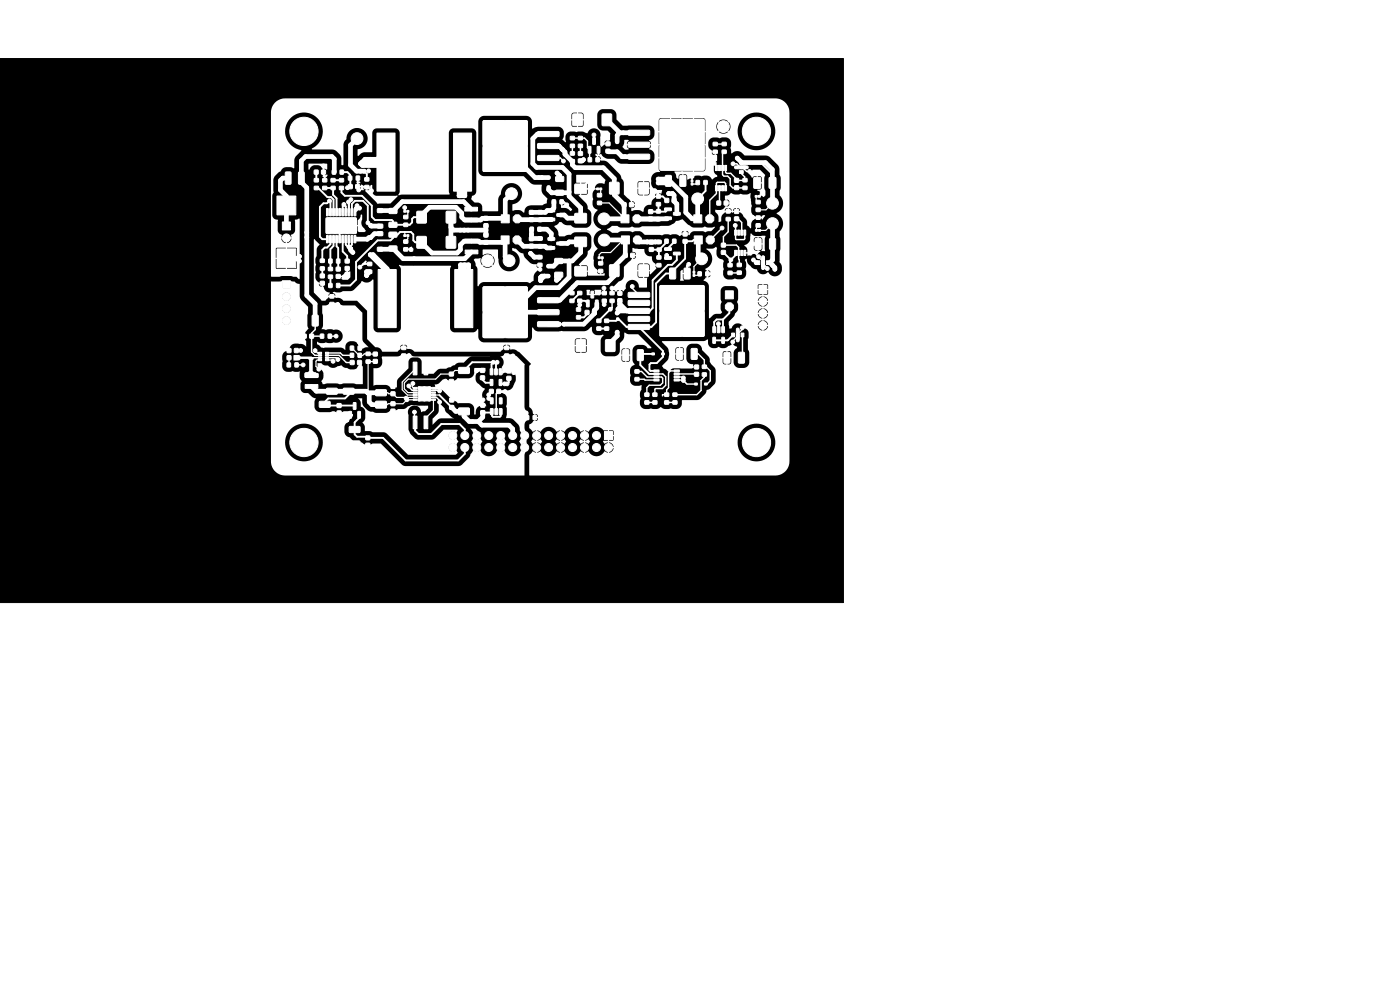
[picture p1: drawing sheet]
<svg xmlns="http://www.w3.org/2000/svg" width="297mm" height="210mm" viewBox="0 0 297 210" stroke-linecap="round" stroke-linejoin="round" font-family="sans-serif">
<path d="M-.1 12.4h179v115.4h-179z" fill="#000" stroke="#000" stroke-width=".21"/>
<g fill="#fff" stroke="#fff" stroke-width=".21">
<path d="M155.2 70.7h.6v.8h-.6z"/>
<path d="M156.2 70.1h.6v1.8h-.6z"/>
<path d="M156.2 71.4h.6v.6h-.6z"/>
<path d="M157.2 70.7h.6v.8h-.6z"/>
<path d="M79.2 76.3h.8v.7h-.8z"/>
<path d="M79.2 74.7h.8v.8h-.8z"/>
<path d="M60.9 73.9h.8v.9h-.8z"/>
<path d="M62.5 73.9h.8v.9h-.8z"/>
<path d="M98.6 44h2.7v.8h-2.7z"/>
<path d="M98.6 46.3h2.7v.8h-2.7z"/>
<path d="M147.4 77.5h.8v.7h-.8z"/>
<path d="M147.4 79h.8v.8h-.8z"/>
<path d="M76 75h.7v.8h-.7z"/>
<path d="M74.3 75h.7v.8h-.7z"/>
<path d="M149.5 81.3h.5v.4h-.5z"/>
<path d="M147.4 81.3h.5v.4h-.5z"/>
<path d="M133.6 43h.7v.8h-.7z"/>
<path d="M132 43h.8v.8h-.8z"/>
<path d="M70 62.5h.8v.7h-.8z"/>
<path d="M70 64.2h.8v.7h-.8z"/>
<path d="M142.8 85h.8v.7h-.8z"/>
<path d="M142.8 83.4h.8v.7h-.8z"/>
<path d="M104.1 86.7h.5l-.1 1.3-.5-.1z"/>
<path d="M105 86.7h.6l-.1 1.3-.5-.1z"/>
<path d="M106 86.7h.5l-.1 1.3-.5-.1z"/>
<path d="M106 84.4l.5 .1-.1 1.2-.5-.1z"/>
<path d="M104.1 84.4l.5 .1-.1 1.2-.5-.1z"/>
<path d="M68 56.6h.8v.7h-.8z"/>
<path d="M68 55h.8v.6h-.8z"/>
<path d="M106.3 50.1h1.7v1.6h-1.7z"/>
<path d="M134.7 80.1h.8v.7h-.8z"/>
<path d="M134.7 78.5h.8v.6h-.8z"/>
<path d="M114.2 44.7h.8v.6h-.8z"/>
<path d="M114.2 46.3h.8v.7h-.8z"/>
<path d="M122.3 65.3h.9v.7h-.9z"/>
<path d="M122.3 67h.9v.7h-.9z"/>
<path d="M155.9 46h.8v.8h-.8z"/>
<path d="M155.9 44.5h.8v.8h-.8z"/>
<path d="M114.1 33h4.3l.2 .1v.7l-.2 .3h-4.1l-.3-.3z"/>
<path d="M114.1 30.5l4.3-.1 .2 .2v.7l-.2 .2h-4.1l-.3-.2z"/>
<path d="M107.4 31.2h4.4v5.1h-4.4z"/>
<path d="M107.4 25.6h4.4v5.2h-4.4z"/>
<path d="M102.5 25.6h9.3v10.7h-9.3z"/>
<path d="M102.5 31.2h4.4v5.1h-4.4z"/>
<path d="M102.5 25.6h4.4v5.2h-4.4z"/>
<path d="M114.1 28l4.3-.1 .2 .1v.7l-.2 .3h-4.1l-.3-.3z"/>
<path d="M107.1 73.4h.8v.7h-.8z"/>
<path d="M107.1 75.1h.8v.7h-.8z"/>
<path d="M114.2 51.9h.8v.7h-.8z"/>
<path d="M114.2 50.3h.8v.6h-.8z"/>
<path d="M117.7 57.8l1.6-.1 .1 .3v.7l-.2 .1h-1.4l-.1-.2z"/>
<path d="M117.7 54.9l1.6-.1 .1 .2v.8l-.2 .1h-1.4l-.1-.2z"/>
<path d="M68.2 36.1h.8v.8h-.8z"/>
<path d="M66.7 36.1h.8v.8h-.8z"/>
<path d="M142.7 50.7h.7v.9h-.7z"/>
<path d="M141.1 50.7h.6v.9h-.6z"/>
<path d="M142.1 56.9l1-.1 .2 .2 .1 1.9-.2 .3h-.9l-.3-.2z"/>
<path d="M145.2 56.9l1-.1 .2 .2v1.9l-.1 .3h-.9l-.3-.2z"/>
<path d="M65.7 70.9h.8v.8h-.8z"/>
<path d="M64.2 70.9h.7v.8h-.7z"/>
<path d="M87.7 88.2h.8v2.7h-.8z"/>
<path d="M90 88.2h.8v2.7h-.8z"/>
<path d="M69.8 60.1h.6v.9h-.6z"/>
<path d="M71.4 60.1h.7v.9h-.7z"/>
<path d="M106.4 45.6h1.6v1.7h-1.6z"/>
<path d="M71.5 85.6h.8v.8h-.8z"/>
<path d="M71.5 87.2h.8v.8h-.8z"/>
<path d="M69.6 70.9h.7v.8h-.7z"/>
<path d="M68 70.9h.7v.8h-.7z"/>
<path d="M160.9 48.7h.4v.3h-.4z"/>
<path d="M160.3 48.7h.4v.3h-.4z"/>
<path d="M116.1 56.2h.4v.6l-.4-.1z"/>
<path d="M116.1 58.3h.4v.6l-.4-.1z"/>
<path d="M153.9 61.7h1.7v1.7h-1.7z"/>
<path d="M160.4 44.2h.9v.7h-.9z"/>
<path d="M160.4 42.5h.9v.7h-.9z"/>
<path d="M141.2 37.3l1-.1 .2 .1 .1 2-.2 .2h-.9l-.3-.1z"/>
<path d="M144.3 37.3l1-.1 .2 .1v2l-.1 .2h-.9l-.3-.1z"/>
<path d="M122 45.3h2.4v1.9h-2.4z"/>
<path d="M122 39.1h2.4v1.9h-2.4z"/>
<path d="M154.5 57.6h.8v.6h-.8z"/>
<path d="M154.5 55.9h.8v.7h-.8z"/>
<path d="M147.3 50.1h1.7v1.6h-1.7z"/>
<path d="M136.8 83.4h.8v.7h-.8z"/>
<path d="M136.8 85h.8v.7h-.8z"/>
<path d="M66.3 66.9l1-.1 .2 .2v1.9l-.1 .3h-.9l-.3-.2z"/>
<path d="M63.2 66.9l1-.1 .2 .2 .1 1.9-.2 .3h-.9l-.3-.2z"/>
<path d="M72.9 82.4h2.1l.1 .2v.9l-.2 .2-2-.1-.1-.2z"/>
<path d="M72.9 79.3h2.1l.1 .2v.9l-.2 .2h-2l-.1-.3z"/>
<path d="M80.1 44.3h1.1v.8h-1.1z"/>
<path d="M80.1 47.6h1.1v.8h-1.1z"/>
<path d="M122.6 61.8h.8v.7h-.8z"/>
<path d="M122.6 63.5h.8v.7h-.8z"/>
<path d="M132.3 53.8h.7v.8h-.7z"/>
<path d="M133.8 53.8h.8v.8h-.8z"/>
<path d="M128.5 72.1h1.9v2.4h-1.9z"/>
<path d="M122.3 72.1h1.9v2.4h-1.9z"/>
<path d="M73.9 37.4h.7v.8h-.7z"/>
<path d="M75.6 37.4h.7v.8h-.7z"/>
<path d="M122.7 29h.8v.6h-.8z"/>
<path d="M122.7 30.6h.8v.7h-.8z"/>
<path d="M112.3 51.8h.9v.8h-.9z"/>
<path d="M112.3 50.3h.9v.7h-.9z"/>
<path d="M58.8 41.6h4v4h-4z"/>
<path d="M122 56.6h2.4v1.9h-2.4z"/>
<path d="M122 50.3h2.4v2h-2.4z"/>
<path d="M127.8 24.2h1.9v2.4h-1.9z"/>
<path d="M121.6 24.2h1.9v2.4h-1.9z"/>
<path d="M129.4 38.7h1.9v2.4h-1.9z"/>
<path d="M135.6 38.7h1.9v2.4h-1.9z"/>
<path d="M59.9 47.1h1.7v1.7h-1.7z"/>
<path d="M140.4 74.9h.5v.4h-.5z"/>
<path d="M138.3 74.9h.5v.4h-.5z"/>
<path d="M68 59.7h.8v.8h-.8z"/>
<path d="M68 58.1h.8v.8h-.8z"/>
<path d="M139.3 44.5h.8v.7h-.8z"/>
<path d="M139.3 46.2h.8v.6h-.8z"/>
<path d="M67.8 85.2l2.1-.1 .2 .3-.1 .9-.2 .1h-1.9l-.2-.2z"/>
<path d="M67.8 88.3l2.1-.1 .2 .2-.1 1-.2 .1h-1.9l-.2-.2z"/>
<path d="M161 60.6h1.7v1.7h-1.7z"/>
<path d="M144.9 50.8h.8v.8h-.8z"/>
<path d="M144.9 49.3h.8v.7h-.8z"/>
<path d="M87.7 76.8h.8v2.7h-.8z"/>
<path d="M90 76.8h.8v2.7h-.8z"/>
<path d="M85.7 47.3h.8v.7h-.8z"/>
<path d="M85.7 45.7h.8v.7h-.8z"/>
<path d="M146.6 38.2h.4v.4h-.4z"/>
<path d="M146.6 38.8h.4v.4h-.4z"/>
<path d="M149.7 57.7h.7v.8h-.7z"/>
<path d="M148.1 57.7h.7v.8h-.7z"/>
<path d="M82.6 49.3l1.5-.1 .1 .3v.7l-.2 .1h-1.4l-.1-.2z"/>
<path d="M82.6 52.2h1.5l.1 .2v.7l-.2 .2h-1.4l-.1-.3z"/>
<path d="M80 28.2h3.8v12.3h-3.8z"/>
<path d="M96.2 28.2h3.8v12.3h-3.8z"/>
<path d="M120.9 63.5h.9v.7h-.9z"/>
<path d="M120.9 61.8h.9v.7h-.9z"/>
<path d="M85.7 49.8h.4v.3h-.4z"/>
<path d="M86.3 49.8h.4v.3h-.4z"/>
<path d="M129.4 56.2h1.9v2.4h-1.9z"/>
<path d="M135.6 56.2h1.9v2.4h-1.9z"/>
<path d="M143 80.4h1.1v.4h-1.1z"/>
<path d="M143 79.8h1.1v.4h-1.1z"/>
<path d="M143 79.1h1.1v.4h-1.1z"/>
<path d="M143 78.5h1.1v.4h-1.1z"/>
<path d="M138.7 78.5h1.1v.4h-1.1z"/>
<path d="M138.7 79.1h1.1v.4h-1.1z"/>
<path d="M138.7 79.8h1.1v.4h-1.1z"/>
<path d="M138.7 80.4h1.1v.4h-1.1z"/>
<path d="M67.6 74.7h.6v.3h-.6z"/>
<path d="M67.6 75.2h.6v.3h-.6z"/>
<path d="M67.6 75.7h.6v.3h-.6z"/>
<path d="M67.6 76.2h.6v.3h-.6z"/>
<path d="M69.1 76.2h.6v.3h-.6z"/>
<path d="M69.1 75.7h.6v.3h-.6z"/>
<path d="M69.1 75.2h.6v.3h-.6z"/>
<path d="M69.1 74.7h.6v.3h-.6z"/>
<path d="M121 30.6h.8v.7h-.8z"/>
<path d="M121 29h.8v.6h-.8z"/>
<path d="M73.2 56.5h.9v.8h-.9z"/>
<path d="M73.2 55h.9v.8h-.9z"/>
<path d="M80.2 57.2h3.9v12.3h-3.9z"/>
<path d="M96.5 57.2h3.8v12.3h-3.8z"/>
<path d="M102.7 47.5h.8v.7h-.8z"/>
<path d="M102.7 45.9h.8v.8h-.8z"/>
<path d="M116.2 37.4h.4v.5h-.4z"/>
<path d="M116.2 39.5h.4v.5h-.4z"/>
<path d="M137.6 44.5h.8v.8h-.8z"/>
<path d="M137.6 46.1h.8v.7h-.8z"/>
<path d="M71.3 56.7h.9v.8h-.9z"/>
<path d="M71.3 58.2h.9v.8h-.9z"/>
<path d="M80.1 49.2h1.1v.8h-1.1z"/>
<path d="M80.1 52.5h1.1v.8h-1.1z"/>
<path d="M85.7 44.7h.4v.3h-.4z"/>
<path d="M86.3 44.7h.4v.3h-.4z"/>
<path d="M126.9 54.5h.4v.3h-.4z"/>
<path d="M127.6 54.5h.4v.3h-.4z"/>
<path d="M102 87.1h.8v.8h-.8z"/>
<path d="M102 85.6h.8v.8h-.8z"/>
<path d="M63.4 36.5h.9l.2 .1 .1 2.3-.2 .2h-.8l-.3-.1z"/>
<path d="M60.6 36.5h.9l.2 .1 .1 2.3-.2 .2h-.8l-.3-.1z"/>
<path d="M68.5 37.9h.8v.7h-.8z"/>
<path d="M68.5 39.5h.8v.7h-.8z"/>
<path d="M75.9 76.5h.7v.8h-.7z"/>
<path d="M74.3 76.5h.8v.8h-.8z"/>
<path d="M133.3 27.7l4.3-.1 .2 .2v.7l-.2 .2h-4.1l-.3-.2z"/>
<path d="M133.3 30.2h4.3l.2 .1v.7l-.2 .3h-4.1l-.3-.3z"/>
<path d="M140.1 25.4h4.4v5.1h-4.4z"/>
<path d="M140.1 30.9h4.4v5.1h-4.4z"/>
<path d="M140.1 25.4h9.2v10.6h-9.2z"/>
<path d="M144.9 25.4h4.4v5.1h-4.4z"/>
<path d="M144.9 30.9h4.4v5.1h-4.4z"/>
<path d="M133.3 32.8l4.3-.1 .2 .1v.7l-.2 .3h-4.1l-.3-.3z"/>
<path d="M85.7 52.6h.8v.6h-.8z"/>
<path d="M85.7 50.9h.8v.7h-.8z"/>
<path d="M163.2 37.7l1.2-.1 .2 .2v1.9l-.1 .3h-1.1l-.2-.2z"/>
<path d="M160 37.7l1.1-.1 .3 .2v1.9l-.2 .3h-1.1l-.2-.2z"/>
<path d="M128.2 91.5h1.7v1.7h-1.7z"/>
<path d="M130.7 31.9h.4v.6h-.4z"/>
<path d="M130.7 29.8h.4v.6h-.4z"/>
<path d="M83 83.1h.8v.8h-.8z"/>
<path d="M83 81.6h.8v.8h-.8z"/>
<path d="M114.1 68.3l4.3-.1 .2 .2v.7l-.2 .2h-4.1l-.3-.2z"/>
<path d="M114.1 65.8l4.3-.1 .2 .1v.7l-.2 .3h-4.1l-.3-.3z"/>
<path d="M107.4 66.5h4.4v5.1h-4.4z"/>
<path d="M107.4 60.9h4.4v5.1h-4.4z"/>
<path d="M102.5 60.9h9.3v10.7h-9.3z"/>
<path d="M102.5 66.5h4.4v5.1h-4.4z"/>
<path d="M102.5 60.9h4.4v5.1h-4.4z"/>
<path d="M114.1 63.2l4.3-.1 .2 .2v.7l-.2 .2h-4.1l-.3-.2z"/>
<path d="M79.7 85.2l2.1-.1 .2 .2v1.1l-.3 .2h-1.9l-.2-.3z"/>
<path d="M79.7 88.4h2.1l.2 .2v1.1l-.3 .1h-1.9l-.2-.2z"/>
<path d="M124.4 63.7h.6l-.1 1.4-.5-.1z"/>
<path d="M126.3 63.7h.6l-.1 1.4-.5-.1z"/>
<path d="M125.4 61.8h.5v1.4l-.5-.1z"/>
<path d="M130.8 65.3l.4 .1v.5l-.4-.1z"/>
<path d="M130.8 67.4l.4 .1v.5l-.4-.1z"/>
<path d="M141 44.1h1.4v.5l-1.3 .1z"/>
<path d="M141 46h1.4v.5l-1.3 .1z"/>
<path d="M142.9 45.1h1.3l.1 .5h-1.4z"/>
<path d="M153.1 69.3h.6l-.1 1.3-.5-.1z"/>
<path d="M152.2 69.3h.5v1.3l-.5-.1z"/>
<path d="M151.2 69.3h.6l-.1 1.3-.5-.1z"/>
<path d="M151.2 71.6h.6l-.1 1.2h-.5z"/>
<path d="M153.1 71.6h.6l-.1 1.2h-.5z"/>
<path d="M77.7 76.4h.8v.6h-.8z"/>
<path d="M77.7 74.7h.8v.7h-.8z"/>
<path d="M117.2 42.4h.6v.8h-.6z"/>
<path d="M118.8 42.4h.7v.8h-.7z"/>
<path d="M149.3 38.3h.7v.8h-.7z"/>
<path d="M147.7 38.3h.7v.8h-.7z"/>
<path d="M131.7 45.6h1.7v1.7h-1.7z"/>
<path d="M124.2 65.9h.7v.8h-.7z"/>
<path d="M125.7 65.9h.8v.8h-.8z"/>
<path d="M126.8 42.7h.8v.7h-.8z"/>
<path d="M126.8 41.1h.8v.6h-.8z"/>
<path d="M76 73.4h.7v.9h-.7z"/>
<path d="M74.3 73.4h.7v.9h-.7z"/>
<path d="M91.5 84.7h.9v.2h-.8z"/>
<path d="M91.5 84.2h.9v.2h-.8z"/>
<path d="M91.5 83.7h.9v.2h-.8z"/>
<path d="M91.5 83.2h.9v.2h-.8z"/>
<path d="M91.5 82.7h.9v.2h-.8z"/>
<path d="M91.5 82.2h.9v.2h-.8z"/>
<path d="M87.7 82.2h.8v.2h-.8z"/>
<path d="M87.7 82.7h.8v.2h-.8z"/>
<path d="M87.7 83.2h.8v.2h-.8z"/>
<path d="M87.7 83.7h.8v.2h-.8z"/>
<path d="M87.7 84.2h.8v.2h-.8z"/>
<path d="M87.7 84.7h.8v.2h-.8z"/>
<path d="M88.7 82.1h2.6v3h-2.6z"/>
<path d="M98.7 53h2.7v.8h-2.7z"/>
<path d="M98.7 50.7h2.7v.8h-2.7z"/>
<path d="M121 33.9h.8v.6h-.8z"/>
<path d="M121 32.2h.8v.7h-.8z"/>
<path d="M156.4 57.5h.8v.7h-.8z"/>
<path d="M156.4 55.9h.8v.6h-.8z"/>
<path d="M147 57.6h.4v.4h-.4z"/>
<path d="M147 58.2h.4v.4h-.4z"/>
<path d="M83 85.3h.8v.7h-.8z"/>
<path d="M83 86.8h.8v.8h-.8z"/>
<path d="M122.7 32.2h.8v.8h-.8z"/>
<path d="M122.7 33.7h.8v.8h-.8z"/>
<path d="M127 57.2h.8v.6h-.8z"/>
<path d="M127 55.5h.8v.7h-.8z"/>
<path d="M85.2 73.4h.9v.7h-.9z"/>
<path d="M85.2 75.1h.9v.7h-.9z"/>
<path d="M70.2 37.9h.9v.7h-.9z"/>
<path d="M70.2 39.5h.9v.7h-.9z"/>
<path d="M95.4 79h.8v.7h-.8z"/>
<path d="M95.4 80.5h.8v.8h-.8z"/>
<path d="M88.5 44.9h1.9v2.4h-1.9z"/>
<path d="M94.7 44.9h1.9v2.4h-1.9z"/>
<path d="M62.5 75.5h.8v.8h-.8z"/>
<path d="M60.9 75.5h.8v.8h-.8z"/>
<path d="M153.1 53.2h.8v.7h-.8z"/>
<path d="M153.1 51.6h.8v.8h-.8z"/>
<path d="M160.6 55.3h.6v.8h-.6z"/>
<path d="M161.6 54.8h.6v1.8h-.6z"/>
<path d="M161.6 56h.6v.7h-.6z"/>
<path d="M162.6 55.3h.6v.8h-.6z"/>
<path d="M160.9 41.5h.4v.3h-.4z"/>
<path d="M160.2 41.5h.4v.3h-.4z"/>
<path d="M114.1 55.9h.9v.6h-.9z"/>
<path d="M114.1 54.2h.9v.7h-.9z"/>
<path d="M59.9 59.5h1.7v1.7h-1.7z"/>
<path d="M72.2 36.1h.6v.8h-.6z"/>
<path d="M70.5 36.1h.7v.8h-.7z"/>
<path d="M72 39.5h.9v.7h-.9z"/>
<path d="M72 37.9h.9v.7h-.9z"/>
<path d="M78 55.7h.8v.6h-.8z"/>
<path d="M78 57.3h.8v.7h-.8z"/>
<path d="M75.1 44.2l.4 .1-.1 1.5-.3-.1z"/>
<path d="M74.5 44.2l.4 .1-.1 1.5-.3-.1z"/>
<path d="M73.8 44.2l.4 .1-.1 1.5-.3-.1z"/>
<path d="M73.2 44.2l.4 .1-.1 1.5-.3-.1z"/>
<path d="M72.5 44.2l.4 .1-.1 1.5-.3-.1z"/>
<path d="M71.9 44.2l.4 .1-.1 1.5-.3-.1z"/>
<path d="M71.2 44.2l.4 .1-.1 1.5-.3-.1z"/>
<path d="M70.6 44.2l.4 .1-.1 1.5-.3-.1z"/>
<path d="M69.9 44.2l.4 .1-.1 1.5-.3-.1z"/>
<path d="M69.3 44.2l.4 .1-.1 1.5-.3-.1z"/>
<path d="M69.3 50h.4l-.1 1.5-.3-.1z"/>
<path d="M69.9 50h.4l-.1 1.5-.3-.1z"/>
<path d="M70.6 50h.4l-.1 1.5-.3-.1z"/>
<path d="M71.2 50h.4l-.1 1.5-.3-.1z"/>
<path d="M71.9 50h.4l-.1 1.5-.3-.1z"/>
<path d="M72.5 50h.4l-.1 1.5-.3-.1z"/>
<path d="M73.2 50h.4l-.1 1.5-.3-.1z"/>
<path d="M73.8 50h.4l-.1 1.5-.3-.1z"/>
<path d="M74.5 50h.4l-.1 1.5-.3-.1z"/>
<path d="M75.1 50h.4l-.1 1.5-.3-.1z"/>
<path d="M69.2 46.2h6.3l.1 .2v3l-.2 .2h-6.1l-.2-.3z"/>
<path d="M126.6 39.9h.4v.3h-.4z"/>
<path d="M127.2 39.9h.4v.3h-.4z"/>
<path d="M69.7 56.7h.8v.7h-.8z"/>
<path d="M69.7 58.4h.8v.6h-.8z"/>
<path d="M132.2 74.2h1l.2 .1v2l-.1 .2h-.9l-.3-.1z"/>
<path d="M135.2 74.2h1l.3 .1v2l-.2 .2h-.9l-.2-.1z"/>
<path d="M69.8 55h.6v.8h-.6z"/>
<path d="M71.4 55h.7v.8h-.7z"/>
<path d="M102 78.2h.8v.8h-.8z"/>
<path d="M102 79.8h.8v.7h-.8z"/>
<path d="M116.3 50.4h1.3l.1 .5-1.4 .1z"/>
<path d="M116.3 52.3h1.3l.1 .5-1.4 .1z"/>
<path d="M118.1 51.4h1.4l.1 .4-1.4 .1z"/>
<path d="M141 83.4h.8v.7h-.8z"/>
<path d="M141 85h.8v.7h-.8z"/>
<path d="M77.6 92.5h.8v.8h-.8z"/>
<path d="M77.6 94.1h.8v.7h-.8z"/>
<path d="M60.9 77h.7v.8h-.7z"/>
<path d="M62.6 77h.7v.8h-.7z"/>
<path d="M151.3 30.2h.8v.7h-.8z"/>
<path d="M151.3 31.9h.8v.7h-.8z"/>
<path d="M156.9 36.2h.8v.6h-.8z"/>
<path d="M156.3 35.2h1.8v.6h-1.8z"/>
<path d="M157.6 35.2h.6v.6h-.6z"/>
<path d="M156.9 34.2h.8v.6h-.8z"/>
<path d="M124.8 33.5h.7v.8h-.7z"/>
<path d="M126.4 33.5h.7v.8h-.7z"/>
<path d="M97.3 86.6l2.2-.1 .1 .3v1.1l-.2 .1h-2l-.1-.2z"/>
<path d="M97.3 83.3h2.2l.1 .2v1.1l-.2 .2-2-.1-.1-.2z"/>
<path d="M75.5 39.2h.8v.8h-.8z"/>
<path d="M73.9 39.2h.8v.8h-.8z"/>
<path d="M155.9 39.4h.8v.8h-.8z"/>
<path d="M155.9 37.9h.8v.7h-.8z"/>
<path d="M69.3 82.4h2.1l.2 .2v.9l-.3 .2-1.9-.1-.2-.2z"/>
<path d="M69.3 79.3h2.1l.2 .2v.9l-.3 .2h-1.9l-.2-.3z"/>
<path d="M102.7 51h.8v.8h-.8z"/>
<path d="M102.7 49.5h.8v.7h-.8z"/>
<path d="M105.9 78.2l.6 .1-.1 1.2-.5-.1z"/>
<path d="M105 78.2l.5 .1-.1 1.2-.5-.1z"/>
<path d="M104 78.2l.6 .1-.1 1.2-.5-.1z"/>
<path d="M104 80.5l.6 .1-.1 1.2-.5-.1z"/>
<path d="M105.9 80.5l.6 .1-.1 1.2-.5-.1z"/>
<path d="M113.1 88.2h.7v.8h-.7z"/>
<path d="M111.5 88.2h.7v.8h-.7z"/>
<path d="M139.4 55.9h.8v.7h-.8z"/>
<path d="M139.4 54.3h.8v.7h-.8z"/>
<path d="M138.5 83.4h.8v.7h-.8z"/>
<path d="M138.5 85h.8v.7h-.8z"/>
<path d="M137.8 51h.8v.8h-.8z"/>
<path d="M137.8 52.5h.8v.8h-.8z"/>
<path d="M117.9 37.5l1.6-.1 .1 .2v.8l-.2 .1h-1.4l-.1-.2z"/>
<path d="M117.9 40.4l1.6-.1 .1 .3v.7l-.2 .1h-1.4l-.1-.2z"/>
<path d="M74 87.3l.6 .1-.1 1.3-.5-.1z"/>
<path d="M75.9 87.3l.6 .1-.1 1.3-.5-.1z"/>
<path d="M75 85.4l.5 .1-.1 1.3h-.5z"/>
<path d="M153.2 30.2h.8v.7h-.8z"/>
<path d="M153.2 31.9h.8v.6h-.8z"/>
<path d="M153.7 35.1h.4v1.1h-.4z"/>
<path d="M153.1 35.1h.4v1.1h-.4z"/>
<path d="M152.4 35.1h.4v1.1h-.4z"/>
<path d="M151.8 35.1h.4v1.1h-.4z"/>
<path d="M151.8 39.4h.4v1.1h-.4z"/>
<path d="M152.4 39.4h.4v1.1h-.4z"/>
<path d="M153.1 39.4h.4v1.1h-.4z"/>
<path d="M153.7 39.4h.4v1.1h-.4z"/>
<path d="M141 52.6l1.4-.1v.5l-1.3 .1z"/>
<path d="M141 54.5l1.4-.1v.5l-1.3 .1z"/>
<path d="M142.9 53.5h1.3l.1 .5-1.4 .1z"/>
<path d="M157.6 39.5h.9v.7h-.9z"/>
<path d="M157.6 37.9h.9v.7h-.9z"/>
<path d="M105.4 82.6h.8v.8h-.8z"/>
<path d="M103.9 82.6h.7v.8h-.7z"/>
<path d="M128.3 67.7h.8v.7h-.8z"/>
<path d="M128.3 69.4h.8v.6h-.8z"/>
<path d="M147.2 45.6h1.7v1.7h-1.7z"/>
<path d="M126.6 69.4h.9v.6h-.9z"/>
<path d="M126.6 67.7h.9v.7h-.9z"/>
<path d="M156.7 74.8l1-.1 .2 .2 .1 1.9-.2 .2-.9 .1-.3-.2z"/>
<path d="M153.6 74.8l1-.1 .3 .2v1.9l-.2 .2-.9 .1-.2-.2z"/>
<path d="M79.7 82.7h2.1l.2 .2v.9l-.3 .2h-1.9l-.2-.3z"/>
<path d="M79.7 79.6h2.1l.2 .2v.9l-.3 .2h-1.9l-.2-.2z"/>
<path d="M131.8 50.1h1.7v1.6h-1.7z"/>
<path d="M97.3 78l2.2-.1 .1 .3v.9l-.2 .1h-2l-.1-.2z"/>
<path d="M97.3 81.1l2.2-.1 .1 .2v1l-.2 .1h-2l-.1-.2z"/>
<path d="M114.1 48.2h.7v.8h-.7z"/>
<path d="M112.5 48.2h.6v.8h-.6z"/>
<path d="M141.1 42.1h.7v.8h-.7z"/>
<path d="M142.6 42.1h.8v.8h-.8z"/>
<path d="M129.4 63.5h.9v.7h-.9z"/>
<path d="M129.4 61.8h.9v.7h-.9z"/>
<path d="M58.8 52.8h4v4h-4z"/>
<path d="M155.8 53.1h.4v1.1h-.4z"/>
<path d="M156.5 53.1h.4v1.1h-.4z"/>
<path d="M157.1 53.1h.4v1.1h-.4z"/>
<path d="M157.8 53.1h.4v1.1h-.4z"/>
<path d="M157.8 48.8h.4v1.1h-.4z"/>
<path d="M157.1 48.8h.4v1.1h-.4z"/>
<path d="M156.5 48.8h.4v1.1h-.4z"/>
<path d="M155.8 48.8h.4v1.1h-.4z"/>
<path d="M133.3 62.1l4.3-.1 .2 .2v.7l-.2 .2h-4.1l-.3-.2z"/>
<path d="M133.3 63.8l4.3-.1 .2 .2v.7l-.2 .2h-4.1l-.3-.2z"/>
<path d="M133.3 65.5l4.3-.1 .2 .2v.7l-.2 .2h-4.1l-.3-.2z"/>
<path d="M140.1 60.6h4.4v5.1h-4.4z"/>
<path d="M140.1 66.2h4.4v5.1h-4.4z"/>
<path d="M140.1 60.6h9.2v10.7h-9.2z"/>
<path d="M144.9 60.6h4.4v5.1h-4.4z"/>
<path d="M144.9 66.2h4.4v5.1h-4.4z"/>
<path d="M133.3 67.2l4.3-.1 .2 .2v.7l-.2 .2h-4.1l-.3-.2z"/>
<path d="M133.3 68.9l4.3-.1 .2 .2v.7l-.2 .2h-4.1l-.3-.2z"/>
<path d="M82.6 47.2l1.5-.1 .1 .3v.7l-.2 .1h-1.4l-.1-.2z"/>
<path d="M82.6 44.3l1.5-.1 .1 .2v.8l-.2 .1h-1.4l-.1-.2z"/>
<path d="M128.6 31.7h.8v.7h-.8z"/>
<path d="M128.6 30.1h.8v.8h-.8z"/>
<path d="M160.4 45.8h.9v.7h-.9z"/>
<path d="M160.4 47.5h.9v.7h-.9z"/>
<path d="M139.3 43h.8v.7h-.8z"/>
<path d="M139.3 41.3h.8v.7h-.8z"/>
<path d="M154.1 46.1h.8v.7h-.8z"/>
<path d="M154.1 44.5h.8v.7h-.8z"/>
<path d="M160.2 50.7l1-.1 .3 .1v2l-.2 .2h-.9l-.2-.1z"/>
<path d="M163.3 50.7l1-.1 .2 .1 .1 2-.2 .2h-.9l-.2-.1z"/>
<path d="M74.1 90.5h2.2l.1 .2v.9l-.2 .2h-2l-.1-.3z"/>
<path d="M74.1 93.6l2.2-.1 .1 .3v.9l-.2 .1h-2l-.1-.2z"/>
<path d="M124.8 31.1h.6l-.1 1.4-.5-.1z"/>
<path d="M126.7 31.1h.6l-.1 1.4-.5-.1z"/>
<path d="M125.8 29.2l.5 .1-.1 1.3h-.5z"/>
<path d="M146.7 74l1-.1 .2 .2v1.9l-.1 .2-.9 .1-.3-.2z"/>
<path d="M143.6 74l1-.1 .2 .2 .1 1.9-.2 .2-.9 .1-.3-.2z"/>
<path d="M149 79.1h.8v.7h-.8z"/>
<path d="M149 77.5h.8v.6h-.8z"/>
<path d="M131.1 63.4h.8v.8h-.8z"/>
<path d="M131.1 61.8h.8v.8h-.8z"/>
<path d="M77.4 39.4h.8v.6h-.8z"/>
<path d="M77.4 37.7h.8v.7h-.8z"/>
<path d="M139.4 51h.8v.7h-.8z"/>
<path d="M139.4 52.6h.8v.7h-.8z"/>
<path d="M64.7 79.3h2.7v.8h-2.7z"/>
<path d="M64.7 81.6h2.7v.8h-2.7z"/>
<path d="M112.3 44.7h.9v.7h-.9z"/>
<path d="M112.3 46.2h.9v.8h-.9z"/>
<path d="M66.7 37.9h.8v.7h-.8z"/>
<path d="M66.7 39.5h.8v.7h-.8z"/>
<path d="M95.4 86h.8v.8h-.8z"/>
<path d="M95.4 84.5h.8v.8h-.8z"/>
<path d="M116.3 44.4h1.3l.1 .5h-1.4z"/>
<path d="M116.3 46.3h1.3l.1 .5h-1.4z"/>
<path d="M118.1 45.4l1.4-.1 .1 .5-1.4 .1z"/>
<path d="M107.5 78.3h.9v.8h-.9z"/>
<path d="M107.5 79.9h.9v.7h-.9z"/>
<path d="M88.5 50.2h1.9v2.4h-1.9z"/>
<path d="M94.7 50.2h1.9v2.4h-1.9z"/>
<path d="M127.8 63.5h.8v.7h-.8z"/>
<path d="M127.8 61.8h.8v.7h-.8z"/>
<path d="M152.1 42.7h.8v.8h-.8z"/>
<path d="M153.6 42.7h.8v.8h-.8z"/>
<circle cx="156.5" cy="69.9" r=".32"/>
<circle cx="156.5" cy="71.1" r=".32"/>
<circle cx="156.5" cy="72.2" r=".32"/>
<circle cx="109.7" cy="50.9" r=".91"/>
<circle cx="109.7" cy="46.4" r=".91"/>
<circle cx="154.7" cy="65.1" r=".91"/>
<circle cx="108" cy="55.3" r="1.25"/>
<circle cx="150.7" cy="50.9" r=".91"/>
<circle cx="62.2" cy="27.9" r=".4"/>
<circle cx="62.9" cy="26.3" r=".4"/>
<circle cx="62.9" cy="29.5" r=".4"/>
<circle cx="64.5" cy="25.6" r=".4"/>
<circle cx="64.5" cy="27.9" r="3"/>
<circle cx="64.5" cy="30.1" r=".4"/>
<circle cx="66.1" cy="26.3" r=".4"/>
<circle cx="66.1" cy="29.5" r=".4"/>
<circle cx="66.7" cy="27.9" r=".4"/>
<circle cx="163.9" cy="43.1" r="1.25"/>
<circle cx="153.5" cy="26.9" r="1.25"/>
<circle cx="60.8" cy="50.5" r=".85"/>
<circle cx="158.2" cy="27.9" r=".4"/>
<circle cx="158.9" cy="26.3" r=".4"/>
<circle cx="158.9" cy="29.5" r=".4"/>
<circle cx="160.5" cy="25.6" r=".4"/>
<circle cx="160.5" cy="27.9" r="3"/>
<circle cx="160.5" cy="30.1" r=".4"/>
<circle cx="162.1" cy="26.3" r=".4"/>
<circle cx="162.1" cy="29.5" r=".4"/>
<circle cx="162.7" cy="27.9" r=".4"/>
<circle cx="161.8" cy="64" r=".85"/>
<circle cx="161.8" cy="66.5" r=".85"/>
<circle cx="161.8" cy="69" r=".85"/>
<circle cx="158.2" cy="93.9" r=".4"/>
<circle cx="158.9" cy="92.3" r=".4"/>
<circle cx="158.9" cy="95.5" r=".4"/>
<circle cx="160.5" cy="91.6" r=".4"/>
<circle cx="160.5" cy="93.9" r="3"/>
<circle cx="160.5" cy="96.1" r=".4"/>
<circle cx="162.1" cy="92.3" r=".4"/>
<circle cx="162.1" cy="95.5" r=".4"/>
<circle cx="162.7" cy="93.9" r=".4"/>
<circle cx="108.5" cy="41.1" r="1.25"/>
<circle cx="129.1" cy="94.9" r=".85"/>
<circle cx="126.5" cy="92.4" r=".85"/>
<circle cx="126.5" cy="94.9" r=".85"/>
<circle cx="124" cy="92.4" r=".85"/>
<circle cx="124" cy="94.9" r=".85"/>
<circle cx="121.5" cy="92.4" r=".85"/>
<circle cx="121.5" cy="94.9" r=".85"/>
<circle cx="118.9" cy="92.4" r=".85"/>
<circle cx="118.9" cy="94.9" r=".85"/>
<circle cx="116.4" cy="92.4" r=".85"/>
<circle cx="116.4" cy="94.9" r=".85"/>
<circle cx="113.8" cy="92.4" r=".85"/>
<circle cx="113.8" cy="94.9" r=".85"/>
<circle cx="111.3" cy="92.4" r=".85"/>
<circle cx="111.3" cy="94.9" r=".85"/>
<circle cx="108.8" cy="92.4" r=".85"/>
<circle cx="108.8" cy="94.9" r=".85"/>
<circle cx="106.2" cy="92.4" r=".85"/>
<circle cx="106.2" cy="94.9" r=".85"/>
<circle cx="103.7" cy="92.4" r=".85"/>
<circle cx="103.7" cy="94.9" r=".85"/>
<circle cx="101.1" cy="92.4" r=".85"/>
<circle cx="101.1" cy="94.9" r=".85"/>
<circle cx="98.6" cy="92.4" r=".85"/>
<circle cx="98.6" cy="94.9" r=".85"/>
<circle cx="96.1" cy="92.4" r=".85"/>
<circle cx="96.1" cy="94.9" r=".85"/>
<circle cx="128.2" cy="50.9" r="1.25"/>
<circle cx="75.7" cy="29.4" r="1.25"/>
<circle cx="163.9" cy="47.4" r="1.25"/>
<circle cx="135.1" cy="46.4" r=".91"/>
<circle cx="91.1" cy="84.8" r=".26"/>
<circle cx="91.1" cy="83.6" r=".26"/>
<circle cx="91.1" cy="82.3" r=".26"/>
<circle cx="90" cy="84.8" r=".26"/>
<circle cx="90" cy="83.6" r=".26"/>
<circle cx="90" cy="82.3" r=".26"/>
<circle cx="89" cy="84.8" r=".26"/>
<circle cx="89" cy="83.6" r=".26"/>
<circle cx="89" cy="82.3" r=".26"/>
<circle cx="161.9" cy="54.6" r=".32"/>
<circle cx="161.9" cy="55.7" r=".32"/>
<circle cx="161.9" cy="56.9" r=".32"/>
<circle cx="60.8" cy="62.9" r=".85"/>
<circle cx="60.8" cy="65.5" r=".85"/>
<circle cx="60.8" cy="68" r=".85"/>
<circle cx="75" cy="46.6" r=".32"/>
<circle cx="73.7" cy="46.6" r=".32"/>
<circle cx="72.4" cy="46.6" r=".32"/>
<circle cx="71.1" cy="46.6" r=".32"/>
<circle cx="69.8" cy="46.6" r=".32"/>
<circle cx="75" cy="47.9" r=".32"/>
<circle cx="73.7" cy="47.9" r=".32"/>
<circle cx="72.4" cy="47.9" r=".32"/>
<circle cx="71.1" cy="47.9" r=".32"/>
<circle cx="69.8" cy="47.9" r=".32"/>
<circle cx="75" cy="49.2" r=".32"/>
<circle cx="73.7" cy="49.2" r=".32"/>
<circle cx="72.4" cy="49.2" r=".32"/>
<circle cx="71.1" cy="49.2" r=".32"/>
<circle cx="69.8" cy="49.2" r=".32"/>
<circle cx="148.8" cy="54.9" r="1.25"/>
<circle cx="62.2" cy="93.9" r=".4"/>
<circle cx="62.9" cy="92.3" r=".4"/>
<circle cx="62.9" cy="95.5" r=".4"/>
<circle cx="64.5" cy="91.6" r=".4"/>
<circle cx="64.5" cy="93.9" r="3"/>
<circle cx="64.5" cy="96.1" r=".4"/>
<circle cx="66.1" cy="92.3" r=".4"/>
<circle cx="66.1" cy="95.5" r=".4"/>
<circle cx="66.7" cy="93.9" r=".4"/>
<circle cx="156.1" cy="35.5" r=".32"/>
<circle cx="157.3" cy="35.5" r=".32"/>
<circle cx="158.4" cy="35.5" r=".32"/>
<circle cx="148" cy="42.2" r="1.25"/>
<circle cx="103.4" cy="55.3" r="1.25"/>
<circle cx="150.6" cy="46.4" r=".91"/>
<circle cx="135.2" cy="50.9" r=".91"/>
<circle cx="128.1" cy="46.4" r="1.25"/>
<circle cx="114.3" cy="37.7" r=".4"/>
<circle cx="119.9" cy="32.7" r=".4"/>
<circle cx="118.6" cy="31" r=".4"/>
<circle cx="119.3" cy="31.7" r=".4"/>
<circle cx="115" cy="37.7" r=".4"/>
<circle cx="73.7" cy="39.8" r=".4"/>
<circle cx="73" cy="43.4" r=".4"/>
<circle cx="69.9" cy="42.6" r=".4"/>
<circle cx="65.1" cy="50.3" r=".4"/>
<circle cx="65.1" cy="49.3" r=".4"/>
<circle cx="74.9" cy="53.5" r=".4"/>
<circle cx="74.4" cy="52.8" r=".4"/>
<circle cx="63.5" cy="55.4" r=".4"/>
<circle cx="155.5" cy="34.7" r=".4"/>
<circle cx="146.8" cy="37.4" r=".4"/>
<circle cx="133.8" cy="64.2" r=".4"/>
<circle cx="152.4" cy="68.7" r=".4"/>
<circle cx="87.2" cy="52.9" r=".4"/>
<circle cx="151.1" cy="58.1" r=".4"/>
<circle cx="161.7" cy="41" r=".4"/>
<circle cx="159.8" cy="51.7" r=".4"/>
<circle cx="159" cy="36.4" r=".4"/>
<circle cx="160.9" cy="54.4" r=".4"/>
<circle cx="114.6" cy="57.1" r=".4"/>
<circle cx="78.8" cy="40.5" r=".4"/>
<circle cx="85.9" cy="44" r=".4"/>
<circle cx="68.6" cy="35.2" r=".4"/>
<circle cx="159.2" cy="53.7" r=".4"/>
<circle cx="73.6" cy="58.2" r=".4"/>
<circle cx="76.1" cy="40.3" r=".4"/>
<circle cx="76.4" cy="56.7" r=".4"/>
<circle cx="151.5" cy="34.6" r=".4"/>
<circle cx="125" cy="38.4" r=".4"/>
<circle cx="128.1" cy="61.1" r=".4"/>
<circle cx="133.8" cy="67.6" r=".4"/>
<circle cx="162.8" cy="57" r=".4"/>
<circle cx="137.4" cy="64.2" r=".4"/>
<circle cx="129.8" cy="61.1" r=".4"/>
<circle cx="146.1" cy="56.1" r=".4"/>
<circle cx="157.5" cy="69.5" r=".4"/>
<circle cx="120.2" cy="43.4" r=".4"/>
<circle cx="138.9" cy="40.4" r=".4"/>
<circle cx="137.3" cy="67.6" r=".4"/>
<circle cx="159.7" cy="46.1" r=".4"/>
<circle cx="63.5" cy="54.4" r=".4"/>
<circle cx="155.5" cy="72.5" r=".4"/>
<circle cx="145.3" cy="48.6" r=".4"/>
<circle cx="131.5" cy="61.1" r=".4"/>
<circle cx="111.6" cy="87.6" r=".4"/>
<circle cx="93.3" cy="85.3" r=".4"/>
<circle cx="73.5" cy="89.2" r=".4"/>
<circle cx="109" cy="79" r=".4"/>
<circle cx="107.1" cy="83" r=".4"/>
<circle cx="91.5" cy="78.1" r=".4"/>
<circle cx="108.8" cy="75.5" r=".4"/>
<circle cx="63.8" cy="66.3" r=".4"/>
<circle cx="76.3" cy="72.7" r=".4"/>
<circle cx="94.5" cy="80.8" r=".4"/>
<circle cx="101.1" cy="78.6" r=".4"/>
<circle cx="80.8" cy="78.8" r=".4"/>
<circle cx="93.3" cy="82" r=".4"/>
<circle cx="71.9" cy="88.6" r=".4"/>
<circle cx="83.3" cy="80.8" r=".4"/>
<circle cx="86.8" cy="75.4" r=".4"/>
<circle cx="71.7" cy="64.6" r=".4"/>
<circle cx="102.5" cy="84.8" r=".4"/>
<circle cx="67.6" cy="78.3" r=".4"/>
<circle cx="86.7" cy="81.9" r=".4"/>
<circle cx="76.3" cy="78" r=".4"/>
<circle cx="93.3" cy="82.9" r=".4"/>
<circle cx="153.2" cy="48.4" r=".4"/>
<circle cx="156" cy="47.8" r=".4"/>
<circle cx="160.4" cy="55.7" r=".4"/>
<circle cx="155" cy="55.1" r=".4"/>
<circle cx="159.8" cy="55.1" r=".4"/>
<circle cx="77.8" cy="58.4" r=".4"/>
<circle cx="98.5" cy="48.8" r=".4"/>
<circle cx="78.2" cy="36.3" r=".4"/>
<circle cx="77.8" cy="57.6" r=".4"/>
<circle cx="77.3" cy="36.3" r=".4"/>
<circle cx="76.3" cy="44.2" r=".4"/>
<circle cx="76.5" cy="36.3" r=".4"/>
<circle cx="75.7" cy="43.6" r=".4"/>
<circle cx="97.7" cy="56.2" r=".4"/>
<circle cx="98.6" cy="56.2" r=".4"/>
<circle cx="99.3" cy="48.8" r=".4"/>
<circle cx="99.4" cy="56.2" r=".4"/>
<circle cx="97.7" cy="48.8" r=".4"/>
<circle cx="98.6" cy="41.5" r=".4"/>
<circle cx="78.7" cy="47.8" r=".4"/>
<circle cx="97.4" cy="41.5" r=".4"/>
<circle cx="78.1" cy="47.3" r=".4"/>
<circle cx="114.7" cy="58.8" r=".4"/>
<circle cx="114.7" cy="59.5" r=".4"/>
<circle cx="114.7" cy="63.6" r=".4"/>
<circle cx="117.8" cy="63.7" r=".4"/>
<circle cx="139" cy="51.3" r=".4"/>
<circle cx="141.4" cy="54.2" r=".4"/>
<circle cx="137.3" cy="51.3" r=".4"/>
<circle cx="87.9" cy="87.4" r=".4"/>
<circle cx="86.2" cy="84.5" r=".4"/>
<circle cx="87.6" cy="81.4" r=".4"/>
<circle cx="86.3" cy="84.8" r=".4"/>
<circle cx="132" cy="33.2" r=".4"/>
<circle cx="145" cy="80.7" r=".4"/>
<circle cx="132.6" cy="33.2" r=".4"/>
<circle cx="139.6" cy="38" r=".4"/>
<circle cx="145" cy="80.2" r=".4"/>
<circle cx="139.6" cy="38.8" r=".4"/>
<circle cx="142.7" cy="41.1" r=".4"/>
<circle cx="141.9" cy="41" r=".4"/>
<circle cx="132.2" cy="28.2" r=".4"/>
<circle cx="156.4" cy="33.5" r=".4"/>
<circle cx="157.3" cy="34.5" r=".4"/>
<circle cx="144.8" cy="66.8" r=".4"/>
<circle cx="133.8" cy="66" r=".4"/>
<circle cx="144.7" cy="66" r=".4"/>
<circle cx="144.7" cy="65" r=".4"/>
<circle cx="137.3" cy="66" r=".4"/>
<circle cx="130.9" cy="71.2" r=".4"/>
<circle cx="131.5" cy="64.5" r=".4"/>
<circle cx="130.9" cy="70.5" r=".4"/>
<circle cx="130.9" cy="66.4" r=".4"/>
<circle cx="164.4" cy="57.1" r=".4"/>
<circle cx="163.9" cy="56.3" r=".4"/>
<circle cx="103.7" cy="83.8" r=".4"/>
<circle cx="103.7" cy="84.5" r=".4"/>
<circle cx="123" cy="64.7" r=".4"/>
<circle cx="128.2" cy="64.6" r=".4"/>
<circle cx="104.7" cy="76.8" r=".4"/>
<circle cx="105.5" cy="76.8" r=".4"/>
<circle cx="107.1" cy="81.4" r=".4"/>
<circle cx="107.6" cy="81.4" r=".4"/>
<circle cx="119.5" cy="34.2" r=".4"/>
<circle cx="126" cy="28.6" r=".4"/>
<circle cx="66.9" cy="74.4" r=".4"/>
<circle cx="63.8" cy="74.3" r=".4"/>
<circle cx="112.6" cy="53.7" r=".4"/>
<circle cx="112.7" cy="49.8" r=".4"/>
<circle cx="113.4" cy="54.5" r=".4"/>
<circle cx="123.8" cy="33.9" r=".4"/>
<circle cx="118.7" cy="37.3" r=".4"/>
<circle cx="118.2" cy="36.7" r=".4"/>
<circle cx="118.6" cy="59" r=".4"/>
<circle cx="118.1" cy="59.4" r=".4"/>
<circle cx="118.7" cy="68.8" r=".4"/>
<circle cx="119.6" cy="68.8" r=".4"/>
<circle cx="77.9" cy="50.7" r=".4"/>
<circle cx="81.4" cy="56.7" r=".4"/>
<circle cx="81.4" cy="57.6" r=".4"/>
<circle cx="79.2" cy="54" r=".4"/>
<circle cx="78.6" cy="54" r=".4"/>
<circle cx="78.6" cy="50.4" r=".4"/>
<circle cx="78.6" cy="33.8" r=".4"/>
<circle cx="80.5" cy="35.1" r=".4"/>
<circle cx="76.5" cy="34.7" r=".4"/>
<circle cx="80.5" cy="33.3" r=".4"/>
<circle cx="74.4" cy="42.3" r=".4"/>
<circle cx="73.9" cy="42.8" r=".4"/>
<circle cx="77.4" cy="33.8" r=".4"/>
<circle cx="71.7" cy="76.3" r=".4"/>
<circle cx="71.3" cy="71.3" r=".4"/>
<circle cx="64.3" cy="77.4" r=".4"/>
<circle cx="70.7" cy="76.6" r=".4"/>
<circle cx="134.1" cy="60.8" r=".4"/>
<circle cx="129.5" cy="65.6" r=".4"/>
</g>
<g fill="none" stroke="#fff" stroke-width="1">
<path d="M61.1 37.8h-1.1l-.5 .5v2l1.3 1.3v6.3M70.9 36.5v-2.8l-.5-.5h-5.6l-.9 .9v4.6l1.2 1.1v22.9l1.8 1.8v3.5M75.7 29.4l-1.3 1.4v4.2l1.3 1.3h1.6M76.9 34.4h5M81.2 34.4l-.7 .7h-3.6l-.4-.4 .9-.9h2.6l.5-.5 1 1.1M97.4 35.1l.7-.7 .5 .5v6.6h-1.2zM109.6 33.7l3.9 4h2.9M116.3 28.4h-2.3l-1 1v5.3l.8 .8h5.5l1.4 1.4v4.7l2.5 2.5v2.2h-2.8l-.7-.7h-.9M116.3 31h2.3l1.3 1.3v.4l1.5 1.5v.8l.6 .6h6l2.3 2.3v3.4l2.1 2.1v2.8l.2 .2h-4.5M116.4 39.8v.4l.7 .7h3.5l.1-.2M118.2 36.7l.5 .6v.7M123.8 33.9l-.3 .2h-.4"/>
<path d="M128.7 25.4l2.8 2.8M129 32.1l.1 .1h1.8l1.1 1h3.5M131.5 28.2l-.6 .5v1.4M131.5 28.2h4M139.6 38h1.8l.4 .4M141.8 38.4h.3l3.4 3.4v3.3l1.3 1.3h1.2M141.8 38.4l-.4 .4h-1.8M156.4 33.5l.9 1h5.1l1.5 1.5v7.1M62.9 54.8l.6 .6M63.5 54.4l-.4 .4h-2.3M74 52.4l.9 1.1M77.8 58.3l.6-.7h-.6v.8"/>
<path d="M78.7 47.8l.1 .2h1.8M80.6 52.9h2.6l.2-.2 2.1 2.2h13.1l1.4-1.5M80.6 49.6h-1.2l-.8 .8h-.3l-.4 .3h-2.3M82.1 58.3l-.7-.7v-.7l-2.8-2.9h.6l2.9 3v6.3M87.9 54.9h.1M89.4 46.1v-.5l1.7-1.6h5.6l1.3 1.2v.9l.6 .6h3.4l.3-.4 4.7 .1M89.4 51.4l2.2 2.3h5.4l.7-.7v-1.1l.8-.8h3.1l.2 .3h4.8l.6-.5v3.6l.8 .8M95.7 46.1v5.3M95.7 48.3l.5 .5h6.9M97.4 40.6l.9 .9M97.7 56.2h1.7v6.1l-1 1v-5.6l-.7-.7zM98.6 56.2v7"/>
<path d="M98.6 40.6l-.9 .9M100 44.4l-1.6-1.6h-13l-2 2-2.8-.1M103.1 46.3h.1M103.1 47.9v2M103.1 49.9h.1M108.5 41.1l-1.3 1.3v4M109.7 50.9h.1M109.7 50.9l1.4 1.3h4.6l.3 .4h1M109.7 46.4l.2 .2h7.1l-2.4 .1M112.6 53.7l.8 .8h1.1M112.8 48.6l-.1 2h1.9M114.5 48.6h1.5l1 .9v1.2"/>
<path d="M115.5 58.6l-.8 .7M116.3 58.6h-1.3l-.3 .2v.7M117.5 42.8v1.3l-.5 .6h-.9l-.4 .4h-3M118.1 58.7l.4-.4 .1 .7-.5 .4zM118.8 51.6h1.6l.3-.3h2.5v2.3l-1.8 1.8h-2.9l-1.1 1.1h-1.1M120.7 55.4v3.4l-2.2 2.2h-4.9l-5.2 5.2M128.1 46.4h.1M128.2 50.9h4.5v3.3l-2.4 2.3v2l-1.4 1.5h-6.4l-3.7 3.7-4.1-.1M128.2 50.9h.1M135.2 50.9l.4 .4h4.2M141.6 46.4h-6.5l4.6 .1M141.9 41v.1"/>
<path d="M141.9 41.1h.8l.3 .3v1.3l.6 .6v2M148 46.4h.1M148 42.2v4.2M148.1 50.9v3.3l.7 .7M163.9 47.4v7.8l-.6 .5 1.1 1.1v.3M66.9 68h.1M107.2 66.2h9.1M116.3 68.8h2.4M126.6 64.4v.9l-.5 .5v.7l-2.3 2.3h-4.2M130.9 70.5v.7l-1.4 1.5v.6M131.5 64.5l1.5 1.5M131.5 63.8v1.3l-.5 .5"/>
<path d="M133.8 67.6h3.5M137.3 66h-5.9l-.5 .4M144.7 65l.1 1.8M144.7 65h.1M66.1 82l1 1h10.6l.6 .7v1.6l.6 .5h1.9M78 83.3h2.8M95.8 86.4l.9 .9h1.7v1l1.2 1.1h1.9M101.5 89.4l.8 .8h5.7l.8 .8v1.4M102.4 87.5v1l-.9 .9"/>
</g>
<g fill="none" stroke="#fff" stroke-width=".4">
<path d="M67.1 36.5v1.7M67.1 39.9h.4l1.9 1.9h.8l.6 .5v2.7M68.6 36.5v.5l.3 .3v.9M68.9 39.9h1.8v1.4l.7 .8v2.9M70.7 38.2h1.7M72.4 39.9v.9l.7 .7h3.7l2.1 2.1v2.4l.7 .7h3.5l.3 .2v.8h3.5l.5-.5v-.8l.4-.3 1.6-.1M72.5 36.5h1.2l.6 .6v2.5l-.2 .2h-.4M77.3 36.3l.5 .6v1.1M125 38.4l-1.8 1.7M128.7 25.4l2.2 2.2v2.5M130.9 28l.2 .2h4.4M149.7 38.7h.1"/>
<path d="M149.7 38.7v1.8l-1.7 1.7M161.4 34.5l2.3 2.3M68.4 57v1.5M69.5 50.7h.1M70.1 55.4h.1M70.1 58.7v1.8M70.1 45v-2.2l-.2-.2-.5 .5h-.8l-.7 .8v6.3l.5 .5h1.1M70.1 50.7v1.1l-.7 .7h-.5l-.5 .5v2.3M70.8 50.7v1.5l-.7 .6v4.3M71.4 50.7v1.6l.3 .3 .1 4.5M71.7 55.4h.1M72.4 47.9l-.3 .3v2.5"/>
<path d="M72.7 45v-1.4l.3-.2 .4 .4v1.2M72.7 50.7v2.6l1 1v1.1M73.4 50.7v1.2l.6 .6h.1M73.9 42.8l.1 .1M74 50.7v1.7l.1 .1M74.4 42.3l-.4 .5v2.2M74.7 45v-1.7l.6-.7h1.7l1 1v3.6l.5 .5h1.8l.3 .3M74.7 50.7v1.2l-.6 .6M75.3 44.1l.4-.5 .6 .6-1 .8zM75.8 44.1l-.5 .5M79.4 49.6l-1.1 1.1h-3M86.1 47.7h.1"/>
<path d="M89.4 51.4h-1.3l-.4-.4v-1.3l-.5-.5h-2.3l-.6 .6h-.9v.7l-.5 .5h-2.8l-4.6 4.6v3.7l-1.2 1.3h-2.6M107.2 50.9v3.4l.8 .8v.2M114.5 57.1h.1M114.5 56.2v.9M119.2 42.8h.4l.6 .6M138.2 52.9l1.6 .1M138.9 40.4l.8 .8v.5h.9l.9 .8M139.7 43.3v1.5M141.4 51.2v.2l-1.6 1.6v1.6M141.4 54.2l.3 .2v.3M141.7 46.3l-.1 .1M141.7 44.4l-.5 .5h-3.2"/>
<path d="M143 51.2l-1.3 1.4v.2M143.6 53.8v1.4l-1 1h-.9l-3.2 3.2v6l-.6 .6h-.6M145.3 48.6v.1M145.3 48.7v.9M146.1 56.1l-.3 .3v1.6M148.1 50.9h-.9l-.3 .3h-1.6v3.7l-2.6 2.6v.5h-1.4l-2.1 2.1v8.3l-1 1h-5.3l-1.6-1.7h-.3l-.3 .4h-2M150.1 58.1h1M151.1 58.1h.1M153.5 53.5l1.5 1.6M154.9 55v1.2M156 53.6v.5l-1.1 1.2M159.7 46.1l1.1 .1"/>
<path d="M159.8 55.1l.6 .6h.5M161.1 41.6v.1M161.7 41l-.6 .6M162.9 55.7h.4M70.1 60.5v.1M98.4 78.6l1.8-1.8h5.3l-.3 .3v1.8M101.2 78.6h1.2M101.2 78.6h-.1M104.7 76.8l-.4 .4v1.7M108 78.7l-.2 .2h-1.6M121.3 62.2h-1l-1.5 1.5h-2.5M121.3 63.8h.1"/>
<path d="M122.7 67.3h.1M123 63.8v1.2l-.3 .2v.5M123 63.8h.1M123 63.8h1.2l.5 .6M123 62.2l-1.7 1.6M124.5 66.3v.4l-.6 .6h-1.2M127 68v.1M127 69.7h1.7M129.8 65.2l-2.8 2.8M131.5 65.1l.8 .9h3.2M135.5 69.4l5.1 5.1v1.2l-1.3 1.3h-1.2l-.3 .3v1.2l.2 .2h1.3M138.5 75.1h-2.4l-.3 .2v2.1l1.9 1.9h1.6"/>
<path d="M153.4 67.8v2.1M153.4 67.8h-1.4l-.5 .5v1.6M153.4 69.9h.1M154.7 65.1v1.3l-1.3 1.4M155.5 71.1l-1.1 1.1h-2.9M74 83v.8l-.8 .7h-3.6l-.7 .8v.5l.2 .2 6.1 .1M76.2 88v.6l-1 1v2.5l.5 .5h2.1l.2 .3h3.3l4.8 4.8h11.1l1.4-1.4v-1.4M88.1 89.6v1.7l.7 .8h2.7l2.1-2.2h3.9l1.1 1.2v1.3M93.2 83.8l2.6 2.6M102.4 80.1v.5l.6 .6 1.3-.1M103.7 84.5l.6 .5M104.2 83l-.5 .6v.2"/>
<path d="M106.2 81.1l.3 .3h.6M106.2 87.3v.9l-.2 .2h-1.4l-.2-.2-.1-.9-.2 .2h-1.7M108 80.3v.7l-.4 .4M145 80.2v.5"/>
</g>
<g fill="none" stroke="#fff" stroke-width=".25">
<path d="M85.9 49.2v.8M86.5 44.8v.8l-.4 .4M86.5 50v.6l-.4 .6M123.2 40.1h.1M123.2 40.1h3.6M127.2 43.1h2l3.4 3.3M127.4 40.1v1l-.2 .3M127.8 54.7v.8l-.4 .3M132.7 50.9h-.5l-2.7 2.7h-1.9l-.5 .4v.7M148.4 58.1l-.3 .3h-.9M148.8 54.9l-1.6 1.6v1.3M160.4 41.7v.8l.4 .4"/>
<path d="M160.8 47.8l-.3 .4v.7M163.9 43.1l-1.4 1.4h-1.7M163.9 47.4l-1.5 1.5h-1.3M67.9 76.4h-.6l-.3 .2v1.1l.6 .6M74.7 73.9l1.5 1.5a.97 .97 0 0 0 1.1-.3h2.3M79.6 76.7h-1.5v5.9l-.4 .4M88.1 78.2l-2.8 2.8v1.7l1.2 1.1h1.6M98.4 78.6h-1.9l-.7 .7h-2.3l-1.1 1.1h-5.8l-.8 .8v1.3l.8 .8h1.5M80.8 83.3h1.5l.2 .2h.9l.7 .8h2.1M83.4 85.6h.1M87.6 81.4l-.1 .6 .2 .3h.4M87.9 87.4v2.1l.2 .1"/>
<path d="M88.1 84.8h-1.8l-.8 .8h-3.2l-.2 .2h-1.3M88.1 84.3h-1.8l-.1 .2M92 84.8v2.2l-1.6 1.6v1M92 84.8h.1M92 83.8h1.2M92 83.8h.1"/>
</g>
<g fill="none" stroke="#fff" stroke-width=".3">
<path d="M68.6 35.2h.1M68.6 35.2v1.3M75.9 37.8v2.3l.2 .2M75.9 39.5l1.8 .1 .3 .1 .8 .8M116.3 33.5h2.6l.6 .7M121.4 29.3h2.6l.6 .6v1.4l.5 .5v2.1M121.4 30.9v1.6M123.1 30.9v1.7M126 28.6h.1M126 28.6v1.3M146.8 37.4v.1M146.8 37.5v.9"/>
<path d="M148 38.7l-.3 .3h-.9M151.5 34.6l.5 .5v.5M152.6 39.9v3l-.1 .2M153.6 32.2l-.3 .3v4.6l.3 .3h.8l.5 .5v1.4l.6 .6h2.5M153.6 30.5l-1.9 .1M153.9 39.9v-1l-.2-.2h-1.5l-.2 .2v2.2l-1.4 1.4v3.9M153.9 35.6v1l.2 .2h.9l1.3 1.2v.3l1.7-.1v-.7l-.7-.7v-.3M155.5 34.7h.8l.7 .8h.5l.9 .9h.6M157.3 34.5h4.1M163.7 36.8v1.8l.2 .2M73.7 56.9l-.1 1.3M78.4 56h-1.4l-.6 .7"/>
<path d="M85.9 44v.8M86.1 52.9h1.1M153.2 48.4l-2.5 2.5M154.5 46.5v2.7l-1 1v1.8h2.7l.5 .5 .1 3.7M156 47.8v2.9l.2 .1h1.6l.2-.1v-1.4M156.3 46.4h.3l.7 .8v2.1M156.8 57.8l-1.9 .1M158 53.6l2.2 .1 1.7 1.8v.5l.9 1M159.8 51.7v.1M159.8 51.8h1M61.3 75.9v1.5M62.9 75.9h5"/>
<path d="M62.9 75.9h.1M62.9 77.4h1.4M63.8 74.3l-.9 .1M63.8 66.3v1.7M66.1 71.3h2.2M66.1 71.3h.1M66.9 74.4l.5 .5h.5M66.9 68v1.9l-.8 .8v4l.7 .7h1.1M69.4 75.4h2.5l1.6 1.5h1.2M69.4 74.9h2.8l.5 .5h2M69.4 75.9h1.9l.4 .4M69.4 76.4h1l.3 .2"/>
<path d="M70 71.3h1.3M70.4 64.5l1.3 .1M76.3 76.9v1.1M76.3 72.7h.1M76.3 72.7v1.2M80.8 78.8v1.4M86.8 75.4h-1.1M91.5 78.1l-1.1 .1M107.5 75.4l1.3 .1M108 78.7h.6l.4 .3M121.6 60.9l-.3 .2v1.1M128.1 61.1l.1 1.1"/>
<path d="M128.2 63.8v.8M128.2 64.6h.1M129.8 61.1v1.1M129.8 63.8v1.4l-.3 .4M131.5 61.1v1.1M133.8 64.2h3.6M134.1 60.8v.3l1.4 1.5M135.1 78.8h1l1.2 1.2h3l.3 .2v1l-.5 .5h-2.4l-.5 .5v1.5M139.3 79.3h1.3l.6 .6v1.8l-.7 .7h-1.4l-.2 .2v1.1M143.6 78.7h-1.4l-.4 .4v3.2l-.4 .4v1M143.6 79.3l4.2 .1M143.6 80h1.2l.2 .2"/>
<path d="M143.6 80h.1M147.3 75.1h.8l1.3 1.3v1.4h.4l.9 .9v2.1l-.7 .7h-.3M149.4 79.4v.6l-.7 .7v2.1l-.9 .9h-4.6M152.4 68.7l.1 1.2M157.5 69.5v.4l-1 .9v.5l-1 1v.2M157.5 71.1v4.6l-.2 .2M71.9 88.6h.1M71.9 87.6v1M74.3 88v.4l-.8 .8M83.3 80.8l.1 1.2M86.2 84.3v.2M86.7 81.9v.2l.7 .7h.7"/>
<path d="M92 82.8h1.1l.2 .1M92 84.3h.6l.7 .7v.3M93.3 82l-.4 .3h-.9M94.5 80.8l1.3 .1M98.4 81.7v2.3M102.5 84.8l-.1 1.2M107.1 83h-1.3l-.5 .5v3.8M135.1 80.4h1.6l.1 .2h2.5M137.2 85.4h1.7M141.4 85.4h1.8M143.6 80.6h1.3l.8 .9h1.9M145 80.4v.3"/>
</g>
<path d="M111.6 87.6l.2 .2v.8" fill="none" stroke="#fff" stroke-width=".21"/>
<g fill="#fff">
<path d="M62.3 75.3h1.1l.4 .3h2.3l.5 .4-.3 .4v2.3l.3 .2h.4l.6 .4v.6l-.2 .3h-2.5l-.3-.2v-.9l.2-.2h.5l.3-.2v-2.3l-.3-.3h-1.5a.45 .45 0 0 1-.6 .3h-.9z"/>
<path d="M58.4 21.7l1-.6 1.1-.2h104l1.2 .3 1.2 .9 .4 .8 .2 1v74l-.2 .9-.4 .9-1.2 .9-1.2 .3h-52.2v-4.3l.7-.9 .7 .3v-2.2h.3v2.2l.6-.3a2.04 2.04 0 0 0 3.6 0 1.34 1.34 0 0 0 1.6 .1 1.95 1.95 0 0 0 3.4-.1l.7 .3v-2.2h.2v2.2l.7-.3a1.99 1.99 0 0 0 3.5 0l.7 .3v-.9h.2v.9a1.09 1.09 0 0 0 1-.9h-1.2v-1.3h.2v1h1l-.3-.6-.5-.3h27.1a4 4 0 0 0 5.9 3.5 4 4 0 0 0 .3-6.9 4 4 0 0 0-6.2 3v.4l-27.5-.1-.7 .3-.4-.5 .2-.1h.9v-1h.2v1h.8l.2-.2v-.8h-1.2v-1.2h.2v1h1v-.8l-.2-.2h-1.9a1.97 1.97 0 0 0-3.3 .3l-.7-.3v2.2l.7-.3a.49 .49 0 0 1 .4 .5 .49 .49 0 0 1-.4 .4h-.1a1.38 1.38 0 0 0-1.6 0 .44 .44 0 0 1-.1-.7 .44 .44 0 0 1 .7 .1h.2v-2.2l-.7 .3a1.98 1.98 0 0 0-3.5 0l-.7-.3v2.2l.7-.3a.49 .49 0 0 1 .4 .5 .49 .49 0 0 1-.4 .4l-.7-.3v2.2h-.2v-2.2l-.2 .1a.44 .44 0 0 1-.7 0 .44 .44 0 0 1 .3-.7l.6 .3v-2.2l-.6 .3a2.04 2.04 0 0 0-3.6 0l-.6-.3v2.2l.7-.3a.49 .49 0 0 1 .3 .5 .49 .49 0 0 1-.3 .4h-.1a1.38 1.38 0 0 0-1.6 0 .44 .44 0 0 1-.2-.7 .44 .44 0 0 1 .7 .1h.2v-2.2l-.7 .3-.7-.8v-.7l1-.8v-.6h.3v.6a.48 .48 0 0 0 .5-.6h-.8v-.8h-.1h.4v.6h.5v-.3l-.2-.3-.8-.2a1.97 1.97 0 0 0-.8-1.4v-8.6l.4-.5-2.8-2.6a1.96 1.96 0 0 0-1.7-.5v-.2h-1.4l-.1 .2-.6 .5-18.3-.1a1.68 1.68 0 0 0-1.4-.5l-1.5-.1v.2l-.6 .5h-3.1l-.2-.1a1.22 1.22 0 0 0-1-.8h5.5v-.6l-.4 .2-.2 .4h-5.2l-.6-.6h6.7v.6h21.6v-.6l-.5 .2-.1 .4h-20.4l-.2-.4-.2-.2h21.6v.6h.6v-.3h13.7l.1 1 .1 .3 1 .1v-1.4h.3v1.4h.7l.4-.4v-1h-16.3l-.2-.2h15.1v-1.4h.3v1.4h1.1v-1l-.4-.4h-1.8l-.3 .4-.1 1-42.8-.1-1.2-1.2v-6l-2.2-2.1h-2.9a1.88 1.88 0 0 0-1.7-.6v-.2h-1.4v.2l-.7 .6h-.7l-1.7-1.8v-11.1l.1-.2 1.1 1.2-.6 .8v1.6l-.3 .6 .2 1.2-.2 .6 .1 1-.1 1.1a1.91 1.91 0 0 0 1.1 1.3l-.3 .1a.5 .5 0 0 0 .6 .6l-.1-.7 .2-.1 .1 .8h.1a1.51 1.51 0 0 0 1.4 1.3l-.3 .6h1.4l-.1-.4-.4-.2 .1-.1h1.4l.7-.2 1.9-.1 1.7-1.6 .3-.5a1.88 1.88 0 0 0 2.5-.3l.1 10.6 .2 .3 .6 .3h4.1l.6-.3 .3-.6v-12.5l-.4-.9 .9 .2h10l-.1 .7v12.8l.3 .3 .5 .3h4.1l.5-.2 .5-.5 .1 1.6a1.24 1.24 0 0 0 1.2 1.2h9a1.24 1.24 0 0 0 1.2-1.2v-1.8l.1-.1 .5 .5 .6 .3h4.3l.7-.1 4.9 .1 .7-.3 .7-.7 .2 .1a1.38 1.38 0 0 0 .6 1.6l.5 .1 1.2-.1 .1 .1-.6 1v2.3a1.24 1.24 0 0 0 1.2 1.2l3.2-.1 .1 1 .3 .3h.4v-1.3h.3v1.3h.4l.4-.4v-.9h-2.9l.3-.3h1.5v-1.3h.3v1.3h.8v-.8a.71 .71 0 0 0-1.1-.5h-.4l-.3 .3-.1 1h-.7l.4-.7v-1.7l.8-.9 .2-1.4 .8 .4h2.1l2.8 2.9h-.9a1.24 1.24 0 0 0-1-.6h-1.1a1.24 1.24 0 0 0-1 1.1v2.2l.4 .7-.1 .2a1.18 1.18 0 0 0-.8 1.1l.1 1.1-.1 1.1a1.19 1.19 0 0 0 1.1 1.1l1.3-.1-.1 1a1.8 1.8 0 0 0-.1 1.8l-.1 1.1a1.19 1.19 0 0 0 1.1 1.2l1.2-.2 1.2 .2 .5-.2a.46 .46 0 0 1 .4-.3 .46 .46 0 0 1 .4 .4l3 .1a1.2 1.2 0 0 0 1.1-1.2l.1-.7h3.1l.5-.2 1.3-1.2 .2-.8 .7-.3 .9-.9 .3-.7v-2.3l-.2-.5-1-1.2-.1-.8h2.8v.9l.5 .4h.3v-1.3h.2v1.3l.7-.1 .1-1.2h-4.6l-.1-.2h3.7v-1.3h.2v1.3h.8v-1l-.4-.3a1.11 1.11 0 0 0-1.4 .3v1h-2.9l-1.4-1.5a1.38 1.38 0 0 0-1.3-1.4h-1a1.25 1.25 0 0 0-1.1 1.2v2.1a1.63 1.63 0 0 0 1.5 1.2l-.1 .3h.3l.1 .2-.6 .3-3.8-.1a1.17 1.17 0 0 0-1 .8l-1.2-.8-.3-.5 1.2-1.3 .3-1.1h1.3v.9l.4 .4h.4v-1.3h.2v1.3l.7-.1 .1-1.2h-3.1v-.2h2.1v-1.3h.2v1.3h.8v-1l-.4-.3a1.11 1.11 0 0 0-1.4 .3v1h-1.3l-.3-1.2-1.3-1.4h8.8l.9-.4 .1 .8a1.14 1.14 0 0 0 1.1 1.1l.8-.1a.5 .5 0 0 1 .8 0 1.49 1.49 0 0 0 1.5-.4l1-.4 .9 .5v.3a1.26 1.26 0 0 0-.7 1.1v2.1a1.25 1.25 0 0 0 1.2 1.1l1.1-.1a1.25 1.25 0 0 0 1.1-1.1l-.1-2.1-.2-.7 .1-3.6a1.16 1.16 0 0 0-1-.9l-.2-.4h3.2a1.09 1.09 0 0 0 .9 .9v-.9h.3v.9l.7-.3 .2-.6h-5.3l-.2-.3h4.3v-1h.3v1l.9-.1a1.1 1.1 0 0 0-1.1-.9 1.1 1.1 0 0 0-1 1h-3.4a1.42 1.42 0 0 0-2.3 .8h-.4l-.1-1.4 1-1.1 .3-.6h4.9a1.09 1.09 0 0 0 .9 1v-1h.3v1l.7-.4 .2-.6h-7l.2-.2h5.6v-1h.3v1l.9-.1a1.1 1.1 0 0 0-1.1-.9 1.1 1.1 0 0 0-1 1h-4.7l.5-.8v-1l-.2-.5h4.4a1.09 1.09 0 0 0 .9 .9v-.9h.3v.9l.7-.3 .2-.6-6.5-.1 .1-.2h5.2v-.9h.3v.9h.9a1.1 1.1 0 0 0-1.1-.9 1.1 1.1 0 0 0-1 .9h-4.3l.1-2.3h4.1l.1 .9 .2 .1h.7v-1h.3v1h.8l.1-.2v-.8h-6.3l-.1-.2h5.2v-1h.3v1h.9v-.8l-.1-.2h-1.9l-.2 .2v.8h-4.2l-.4-.4-.4-.2-2.2 .1-.3 .2-.3 .5v1.8l.2 .8a2.17 2.17 0 0 0 .1 2l-.3 .5h-1.3l-1 .9h-.2v-6.8a1.56 1.56 0 0 0-1.1-1.3l.4-.6h.3v-.6h.2v.6h.3l.2-.4v-.2h-.7v-.8h-.2h.4v.6h.5a.48 .48 0 0 0-.5-.6l-.5-.1v-.3a2.36 2.36 0 0 0 1.4-2.1 2.36 2.36 0 0 0-1.2-2.1l1.3-.1 .7-.3 .2 .4-.1 1.1a1.31 1.31 0 0 0 1.3 1.1l.3 .4-.2 .6 .2 1.1-.2 1.1a1.19 1.19 0 0 0 1.1 1.1h.8a.97 .97 0 0 1 1.2-.1h.8a1.2 1.2 0 0 0 1-1.1l-.1-1.1 .1-1.2-.3-.6 .3-.3 .1 .1a2.61 2.61 0 0 0 2.1 2.1 1.51 1.51 0 0 0 2.5 .7 1.57 1.57 0 0 0 2 .6 1.57 1.57 0 0 0 .8-2l-.5-.9 .1-2.2 .2-.6-.2-3.6a2.35 2.35 0 0 0-.7-3.8 2.37 2.37 0 0 0 .7-3.9v-.9l.2-.7v-2l-.2-.8-.1-1.3-.3-.7-1.6-1.6-.5-.3-4.9-.1-.6-.6a1.68 1.68 0 0 0-2.2 .1l-.2-1.1 .1-.6-.1-.8a1.2 1.2 0 0 0-1-.9l-.8 .1-.5 .1-1.4-.1a1.2 1.2 0 0 0-1 1.1v.6l.2 .6 .5 .4v.2h.8l.1 .8 .2 .1v1.1a.99 .99 0 0 0-.7 .9l.1 1.6 .6 .5a.28 .28 0 0 1 0 .4 .28 .28 0 0 1-.3 .1l-.7 .5-.2-.2a1.18 1.18 0 0 0-1-.7l-1.1 .2a1.8 1.8 0 0 0-1.7 .1l-.3 .3-.9 .3-.3-1-.6-.2v1.5l-.1 .1-.2-.1v-1.5l-.6 .2-.2 .8-.4-.3-.1-.6-.3-.6h1.5v-2.8h.2v2.8h2.2v-2.8h.2v2.8l2.2-.1 .2-.4v-2.3h-9.9v2.3l.3 .6a1.56 1.56 0 0 0-1.8 1.9 1.51 1.51 0 0 0 1.4 1.9h.8v.7h-.6l-.1 .8h-.7l-.1 .2a1.43 1.43 0 0 0-.8 1.4 1.39 1.39 0 0 0-1.6 1.5l-1-.3h-.9l-.5 .2-.2-.2 .1-.5a.51 .51 0 0 0 .7-.6h-.8l.1-.2h.7l-.1-.4-.5-.2v.3h-.2l-.3-.6-.9-.9h6.9v-.5a.48 .48 0 0 0-.6 .5h-6.3l-.4-.3 .1-1.2h2.9v1.1l.4 .3h.7v-1.4h.3v1.4h.9l.2-.3v-1.1h-5.4v-.2h4v-1.4h.3v1.4h1.1v-1.1l-.4-.3h-1.8l-.3 .4v1h-2.9l-.1-1.3-.5-.6-.3-.9-2.6-2.7-.7-.2-1.5-.1v-.8h-.2h.4v.6h.5a.48 .48 0 0 0-.5-.6l-.4-.1-.2-.2 .1-.3 .5 .2v-1l.1-.1 .1 .1v1l.4-.1 .4 .5 .8 .4 1.6 .1 .8 .7 .4 .3 6.3 .1a1.24 1.24 0 0 0 1-1.2v-.9a1.46 1.46 0 0 0-1.1-1.1l.3-.4 .1-.4h1.6v2.6h2.4v-2.6h.3v2.6h2.2v-2.6h.2v2.6h2.2v-2.6h.2v2.6h2.4v-1.1h1.4a.48 .48 0 0 0 .6 .6v-.6h-2v-1.5h-16.6v.4l.4 .4-.3 .1h-.5l-.5-.5 .5-1.5 .8 .1-.4 .4v.4h5.1l-.1-.4-.3-.4a1.45 1.45 0 0 0 1.1-1.7h.9v2.5h2.4v-2.5h.3v2.5h2.2v-2.5h.2v2.5h2.2v-2.5h.2v2.5h2.4v-2.5l-10.8-.1h13.7a1.49 1.49 0 0 0 1.9 0l-.1-.1h2.2a4 4 0 0 0 5.9 3.5 4 4 0 0 0 .3-6.9 4 4 0 0 0-6.2 3v.4h-2.2l-.8-.9-1 1h-13.7v-.2h3.3v-2.7h.3v2.7h2.2v-2.7h.2v2.7h2.2v-2.7h.2v2.7h2.4v-.9h2.4l.3 .9 1-.9h.3l1 .9a1.49 1.49 0 0 0 0-1.9l-1 1h-.3l-1-1-.3 1h-2.4v-1.2h2.9l1 1 .9-1-.1-.1a1.5 1.5 0 0 0-1.8 .1h-2.9v-.4l-.4-.2h-9.1l-.4 .4v2.3h-.9a1.24 1.24 0 0 0-1.1-1.2l-5.6 .1-1.3-1.4v-1a1.24 1.24 0 0 0-1.2-1.2l-1.8 .1a1.25 1.25 0 0 0-1.1 1.1v2.3a1.25 1.25 0 0 0 1.2 1.1h1l.6 .6-.1 1.4-.3 .1v.7h-.2v-.7l-.4 .1-.2 .5h.2l.1 .2h-.3l-.7 .6-.3-.4v-1.6a1.48 1.48 0 0 0-.8-1.9 1.48 1.48 0 0 0-2 1l-.9-.4-1.3 .1-1.2-.1a1.19 1.19 0 0 0-1.1 1.1l.1 1.1-.2 .1-.6-.6 .3-.7v-1a1.25 1.25 0 0 0-1.2-1h-4.2l-1.2 .4-.2-1.8h8.4v1.1l.5 .3h.7v-1.4h.2v1.4h.9l.3-.3v-1.1h-11v-.2h9.6v-1.4h.2v1.4h1.2l-.1-1.1-.3-.3-1.9 .1-.3 .3v1h-8.4a1.22 1.22 0 0 0-1.1-.7h-9.2a1.25 1.25 0 0 0-1 1.2v10.5a1.25 1.25 0 0 0 1.2 1.1h8.3l1.9 1.6 2 .2 .1 1.7 1.1 1.2-.1 1-1 .5h-2.3a1.53 1.53 0 0 0-1.5 1.5l-.9-.5-1.5 .1-.1-1.3 .2-.1a2.28 2.28 0 0 0 1.8-2.6 2.28 2.28 0 0 0-2.6-1.9 2.28 2.28 0 0 0-1.9 2.5l-.5 .9v2.5l-.1 .1h-3.2l-.1-1-.3-.5-.5-.3h-.8l-.7-.7 .2-.8a1 1 0 0 0 .8-.9v-12.6a1 1 0 0 0-.9-.8h-4.1a1 1 0 0 0-.8 1v12.4l.2 .6-10 .1-.8 .1-.1-.1 .3-.7v-12.4a.99 .99 0 0 0-.9-1h-4.1a1 1 0 0 0-.8 1v4l-2 .2-1 .7-.1-1.3a2.4 2.4 0 0 0 1.9-3.3 2.28 2.28 0 0 0-2.6-1.3 2.28 2.28 0 0 0-1.7 2.4l-.5 .5-.1 .5-.1 4.4h-.4v-1.5l-.2-.5-1.1-1.1-.5-.2h-4.3l-.2-.1a4 4 0 0 0 1.3-6.5 4 4 0 0 0-6.5 1 4 4 0 0 0 3 5.8l-1.4 1.7-.1 2.1-.7-.2h-1.1a1.69 1.69 0 0 0-1.1 .9l-1.2 1-.3 .6 .1 2.8-.3 .7v4.3a1.34 1.34 0 0 0 1.2 .9l-.1 2.3a1.31 1.31 0 0 0 .9 .9l-.1 .5h2.2l-.2-.6a1.19 1.19 0 0 0 .9-1l-.1-2.1 1-.3v12.8l-.6-.5-1.1-.1h-4.3v-3.7h1v1.9l.2 .2h1.9v-2.1h.3v2.1h1.9l.2-.1v-2h-5.5v-.2h3.1v-2.1h.3v2.1h2.1v-1.9l-.2-.2h-4.1l-.2 .2v1.9h-1v-4.1h2.2l.2 .6 .7 .4v-1h.3v1a1.09 1.09 0 0 0 1-1h-4.4v-26.7l.3-1.3z"/>
<path d="M140.4 83.6h1l.2 .1-.9 .1-.2 .3z"/>
<path d="M124.4 61.5h.8l-.1 .9h1.1l-.1-.8 .1-.1h1.3v.5h.7l.1 .2-.8 .1-.1 .2-.3 .2-2.5-.1z"/>
<path d="M134.2 52.6l2.4 .2a1.46 1.46 0 0 0 1.7 1.6 1.35 1.35 0 0 0 .7 1.5l.1 .2h.7l.1 .2-.8 .1 .1 .5-1.2 1.3-.2-.1v-.6h-1.1v1.4l.6 .2-.1 1.8-1.6 .1a1.46 1.46 0 0 0-1.6-1.6 1.46 1.46 0 0 0-1.3 1.9l-.4 .5-.7-.3-.1 .8-.1-.8-.4 .1-.3 .3-.4-.3-.3-.1v.7h-.3v-.7l-.1-.2 1.7-1.6a1.29 1.29 0 0 0 1.1-1.2v-1h2.9v1.1l.1 .2 1 .1v-1.4h-4v-.2h4v-1.4h.3v1.4h1.1v-1l-.4-.4-1.9 .1-.2 .3v1h-2.9v-.7l1.4-1.4 .4-.6h.1v.3a.5 .5 0 0 0 .6-.6h-.6l-.1-.1 .7-.2a.62 .62 0 0 0-.7-.6z"/>
<path d="M102.4 52.9h3.2l.1 2a2.29 2.29 0 0 0 1.6 2.5 2.29 2.29 0 0 0 2.7-1.1h3.8l.1 .4 .5 .1v-.5h-4.4a2.36 2.36 0 0 0-1.3-3.2v-.5l.7 .2 .8 .7 .8 .3 .3 .8 1.4 1.3 2 .2 .1 .9-.7 .3-.6 .6-.3 .7v1l-.8 .5-.7-.3h-9a1.49 1.49 0 0 0-1.3 .9l-.1-.1v-3.6l-.3-.5 1.6 .1a1.49 1.49 0 0 0 1.8-.1l-1-1-.9 1h-1.5l-.4-1.5 .2-.2h1.2a1.54 1.54 0 0 0 .3 1.5l1-1h.3l1 .9a1.5 1.5 0 0 0 0-1.9l-1 1h-.3l1.1-1.1a1.88 1.88 0 0 0-2-.1z"/>
<path d="M144.4 57.5l.4-.3 .1 .7h.7v-1.3l-.1-.2 .5-.5h.2l-.1 .6-.2 .1v1.5h-1l.1 1.4-.7-.1z"/>
<path d="M73.6 56.9l.2 .1v.6h.5v1.2l-.5 .5h-1.1a.36 .36 0 0 1-.2-.5l-.3-.1-.1-.1 .7-.3 .4-.7h.3z"/>
<path d="M122.2 37.1h5.2l1.1 1.1-.3 .8-.6-.1a1.18 1.18 0 0 0-1.4 1l-.1 .4a1.64 1.64 0 0 0-.3 1.9l-.1 1.1a1.4 1.4 0 0 0 1.1 1.2 2.37 2.37 0 0 0 .7 4.1 2.46 2.46 0 0 0-1.3 3.4l.6 .8-.8 1-.1 1.1 .1 1.5 .7 1h.8l.1 .7 .6-.2 .1 .5-3.5 .1-.1-.8-1.6-.1h3.6a.48 .48 0 0 0 .6 .5v-.5h-4.2v-1.4h.2v1.2h1.4v-.8l-.3-.3-1.6-.2 1.6-1.7 .4-1.2a1.23 1.23 0 0 0 .7-1l-.1-1.9a1.25 1.25 0 0 0-1.1-1h-2.3l-.9 .5-.8 .1-.6 .2h-1l-.2-.3-.2-.9-.7-.9 .7-.4 .3-.5h.4l.9 .6 1.2 .1 .9 .5h2.4a1.25 1.25 0 0 0 1.1-1.2v-1.7l-.2-.5-.6-.6-.1-.7-.2-.5-1.6-1.6 .3-.2v-1.1h.2v1.1h1l.4-.4v-.7h-1.6v-1.4h.2v1.1h1.4v-.7l-.4-.4h-2z"/>
<path d="M76.8 56l.8-.7a.36 .36 0 0 1 .1 .6h.6v.1l-1.4 .4z"/>
<path d="M159.3 49.5l.1 .1a1.23 1.23 0 0 0 1.3 .5l1.6-.1 .1 .1-.2 .7 .1 2.4h-.8l.2-.4v-.9h-.8v1.3h.3a.78 .78 0 0 1-.4 .7 .78 .78 0 0 1-.8-.2 1.47 1.47 0 0 0-1.3 .6l-.2-.1v-1.5l-.6-.6 .1-.1 1.9-.1 .1 1 .3 .3h.4v-1.3h-2.4l.4-.3h2v-1.3h.2v1.3h.8v-.8a.71 .71 0 0 0-1-.5h-.4l-.3 .3-.1 1h-1.2l.4-.7z"/>
<path d="M86 52.8h.8v-.2l.5-.3 .4 1-.8 .1-.1-.4h-.8z"/>
<path d="M128.8 48.6l1.1-.7h1l.9 .4h1.8l.5-.3 .5 .3h.9l.7-.3 5.5-.1a2.92 2.92 0 0 0 1.8-1.1l1.3-.3 1.1 1.1 1.1 .7h1.8l.7-.3 .7 .3 1.4-.1-.7 .8-.8 .1-.4 .2-.8-.3-1.8 .1-.5 .2-.4 .6-.5-.2 .1-.2h.3a.5 .5 0 0 0-.6-.5v.6l-.1 .1-.2-.1v-.6a.5 .5 0 0 0-.6 .5h.3v.2l-.7 .4-.8-.4-1.2 .1-1.2-.1a1.03 1.03 0 0 1-1.1 .1h-3.1l-.7-.6-.5-.2-.9 .1-.5 .2-.5-.2-1.8-.1-.9 .4h-1.1l-1.1-.7z"/>
<path d="M72.3 47.8l3.6-.1v-1a1.41 1.41 0 0 0 .7-1.2l.2 .1v1a1.49 1.49 0 0 0 .5 1.9l.3 .4-.1 .2-.2 .1h-1.1l-.3-.2v-1h-3.5z"/>
<path d="M153.8 41.5h.1a1.2 1.2 0 0 0 1.2-.5l.8 .3 1.2-.2 1.4 .2 .8-.3-.1 .9 .3 1.8-.1 1.1 .1 .5 .6 .5v.2h1.5v-.2l.3-.2 .4 .1-.6 .9-.1-.3h-1.5l-.1 .2a1.32 1.32 0 0 0-.6 1.5l-.1 .4h-.1l-.7-.6-.1-1.1-.7-.8a1.57 1.57 0 0 0-1-1v-.1l.3-.1-.1-.3-.5-.2v.7l-.2 .1-.1-.8a.5 .5 0 0 0-.6 .5l.3 .1 .1 .1-.6 .2-.1-.1h-1.4l-.1 .2a1.21 1.21 0 0 0-.7 1v.8l-.5 .1-.1-.4a1.64 1.64 0 0 0-.6-1.7l-.1-.3h2.7v-.5a.48 .48 0 0 0-.6 .5l-2.1-.1 .1-.1h1.1l.7-.3h1v.5h.6a.48 .48 0 0 0-.6-.5h-1l.4-.7h.1l.1 .3a.5 .5 0 0 0 .5-.6h-.8l.1-.3h.7v-.1l-.3-.4-.2-.1-.1 .3h-.2z"/>
<path d="M119 42.8h.3v.7l.4-.1 .3-.4 1.3 1.4v.1l-.3 .3-.8-.6-1.1-.1z"/>
<path d="M75.8 39.4l.8 .1 .1-.4 .4 .3v.2h1.4l.1-.2 .3-.2 .1 1.6a.99 .99 0 0 0 .9 .7h4.4l.1 .1-1.6 1.6h-2.7l-2.6-2.7 .2-.2v-.5h.2v.5a.48 .48 0 0 0 .6-.5h-1.4l.1 .5h-.6l-.2-.1 .2-.5h-.8z"/>
<path d="M158.9 36.7l.8-.7h1.5l1.1 1.1-.2 .7v2l.3 .7v.9l-.3 .4-.4-.2a1.47 1.47 0 0 0-1.1-1.3l.8-.1 .2-.2v-1.1h-1.1v-1.5h-.5l-.5 .3-.2-.3h1.5v1.3h.8v-1.1l-.4-.2h-1.9z"/>
<path d="M75.9 37.8l.1 .1v.6a.25 .25 0 0 1 .4 .1 .25 .25 0 0 1-.1 .3 .25 .25 0 0 1-.3 0v.2l-.2 .1-.2-.6 .2-.1z"/>
<path d="M68.5 36.9l.2 .1 .1 .2 .6-.2 .1 .1-.2 .4-.3 .1-.1 .7-.1-.1v-.6h-.3l-.1-.2z"/>
<path d="M65.5 34.8l3.9-.1v1.2l-.6-.1-.1 .3h-.1a1.51 1.51 0 0 0-1.2-1.1h-.7a1.68 1.68 0 0 0-1.2 1z"/>
<path d="M57.5 59.7h1.8l.6-.1v.8h1.7v-.8l.9 .1 .5 .4 .6 .1 .1 3 .2 .4 1.5 1.5-.2 3.9 .3 .7-.7 .8-.1 .5v.8l.3 .6v1.2a1.78 1.78 0 0 0-1.7-.7h-.7a1.29 1.29 0 0 0-1.2 1.5 1.27 1.27 0 0 0-1.5 1.2v2.2l.4 .8 .7 .3 1.1-.2 .5 .2 1.1-.1-.1 1.3 .4 .7-.2 .6-.1 1a.99 .99 0 0 0 1 1h.7l.8 .8 .8 .3-.3 .7v1.2l.3 .6 .5 .4h2.4l1-.2 .6 .3h.7l.7-.3h1.2l.2 .4 .6 .2v.4l-.7 .7-.2 .6a1.24 1.24 0 0 0-.9 1.1v1a1.85 1.85 0 0 0 1.2 1.3l1 .8 1.5 .1 .8 .5h.9l.5-.2h1.8l4.4 4.5 .8 .3h11.3l.5-.2 1.8-1.7 .8-1.6 .7 .4v-1.7l-.7 .4-.4-.8 .4-.8 .7 .4v-1.8l-.7 .4-.6-1h1.1l.5 .5 .6 .3-.1 .2-.7-.4v1.8l.7-.4 .4 .8-.4 .8-.7-.4v1.7l.7-.4a1.87 1.87 0 0 0 1.8 1.4 1.87 1.87 0 0 0 1.8-1.4l.7 .4v-1.7l-.7 .4-.5-.8 .5-.8 .7 .4v-.9v.9l.8-.4 .4 .8-.4 .8-.8-.4v1.7l.8-.4a1.87 1.87 0 0 0 1.8 1.4 1.87 1.87 0 0 0 1.8-1.4l.7 .4v-1.7l-.7 .4-.5-.8 .5-.8 .7 .4v-1.8l-.7 .4-.3-.6-.1-.8-.4-.6-1.2-1.1-1.3-.1 .2-.8v-1.3l-.2-.4 .2-.5v-1.3a1.23 1.23 0 0 0-1.5-1h-.3v-.6h.9a1.85 1.85 0 0 0 2.5-1.5l.3-.8-.1-1.1-.7-.5-1-.1a1.24 1.24 0 0 0-1 .7l-.1-1.5a1.9 1.9 0 0 0-.1-2.2l-.2-.2 .8-.4 1.9-.1 .7 .5 1.7 1.7v9l.2 .6 .5 .6 .1 1.5a1.14 1.14 0 0 0-.8 1.1v.9l.3 .5h-.3v1.8l.5-.2-.1 .5 .1 .6-.5-.1v1.7h.3l-.3 .7v4.4h-51.1l-.8-.2-.7-.4-.6-.6-.5-.9-.1-.9v-4h3v.4a4 4 0 0 0 6.2 2.9 4 4 0 0 0-.3-6.9 4 4 0 0 0-5.9 3.6h-3v-25.9h2.4v.2a.88 .88 0 0 0 .9 .7 .88 .88 0 0 0 .8-.9h-.8v.9l-.1-.9h-3.2h4.1l-.3-.6-.4-.3-.2 .9v-.9a.87 .87 0 0 0-.8 .9h-2.4v-2.5h2.4v.2a.88 .88 0 0 0 .9 .6 .88 .88 0 0 0 .8-.8h-.8v.9l-.1-.9h-3.2h4.1l-.3-.7-.4-.2-.2 .9v-.9a.87 .87 0 0 0-.8 .9h-2.4v-2.5h2.4v.1a.88 .88 0 0 0 .9 .7 .88 .88 0 0 0 .8-.8h-.8v.8l-.1-.8h-3.2l4.1-.1-.3-.6-.4-.2-.2 .8v-.8a.87 .87 0 0 0-.8 .8h-2.4v-1.6h4.1v-.9h-.8v.9l-.1-.9h-.8v.9h-2.4z"/>
<path d="M75.9 84.5h.9l.2 1.4 1 1.1 1.7 .6h2.2l.9-.5h1l.7-.3 1.3-.1 .7-.5a2.25 2.25 0 0 1 1.7-.3l2.6 .2v.5l-.6 .6-.9 .3a1.44 1.44 0 0 0-1.8-1.4 1.44 1.44 0 0 0-.8 2.1v3.1l.5 .9 1.1 1 3.3 .1 .6-.2 .7-.7h2.3l.3 .6 .6 .3v-.9h-3.2h3.2v-.9a.87 .87 0 0 0-.9 .9h-2.3l1.2-1.3h2.9l.1 .2-.3 .6-.7-.4v1.8l.7-.4 .5 .8-.5 .8-.7-.4v1.7l.7-.4 .3 .6-.4 .5h-10.1l-1.6-1.6h10.2a.87 .87 0 0 0 .9 .9v-.9h-11.1h11.1v-.8l-.6 .2-.3 .6h-10.2l-3.2-3.1-2.8-.1-.5-.3h-1.1l-.1-1.1-.4-.6 .5-.7 .1-1.8-.3-.5-.7-.4v-1.1z"/>
<path d="M93.2 85.5l1.1 1.1 .3 .8 1.2 1.1 .5 .2-2.9 .1-.6 .3-1 1v-1.3l1.2-1.4z"/>
<path d="M92.2 81.5l.8-.1 1-.9h.7l.6 .3h.8l.5-.2 .5-.4h2.3a1.24 1.24 0 0 0 1.2-1.1l.1-1.1 2.3 .1v.6h-.9a1.22 1.22 0 0 0-1.2 1.1v.8l.3 .6 1.1 1 .5 .2v.2a2.34 2.34 0 0 0 .1 3.1l.3 .5a1.54 1.54 0 0 0-2.3 1.3v.4h-.3l-.1-1.5-.5-.7-.6-.2-2.3 .1-.4-.5-.7-.2-2-2a1.83 1.83 0 0 0-1.7-.2z"/>
<path d="M81.1 75.6h3.3l.8-.4 1.6-.2 .7 .5 .5 .1h15.9l-4 .1-.5 .3-1 .9-1.3 .1-.6 .5-1.8 .7-1.6 .1-1.1 1h-2.5v-2.5a.99 .99 0 0 0-1-1h-.9a.99 .99 0 0 0-.9 1v1.3l-2.4 2.5-.1 1.6-.5-.1h-1l-.8-.4h-2.1l-.6 .1 .1-3.7a1.39 1.39 0 0 0 1.8-1z"/>
<path d="M67.4 77h.8a1.27 1.27 0 0 0 1.4 .5 1.65 1.65 0 0 0 2.2 .2l.6-.2 .6 .5h.7l.4 .3a1.63 1.63 0 0 0 1.9-.5l.2-.9 .4-.1 .4 1v3.7h-1.5l-.5-.2h-2l-.6 .2-1-.2h-2l-.9 .2-.4-.7 .4-.5 .1-1a2.07 2.07 0 0 0-1.2-1.3z"/>
<path d="M68.4 64.8l1-.1 .5-.4 1.7-.1 1.2 .6h2.5l1.6 1.5v5.8l.2 .4 1.1 1.1-.8 .1-.4 .3-.4-.1a.54 .54 0 0 1-.6-.7l-.5-.7-1.1-.1a1.19 1.19 0 0 0-1.1 1.1v.7l-1-.5h-3.4a1.07 1.07 0 0 1-1.3-.5l-.3-.2v-.5l.7 .3 1.1-.2 1.1 .2 .6-.2a1.43 1.43 0 0 0 1.9-1.3 1.43 1.43 0 0 0-1.9-1.3l-1.1-.2-.6 .2-.9-.2 .3-.8z"/>
</g>
</svg>
